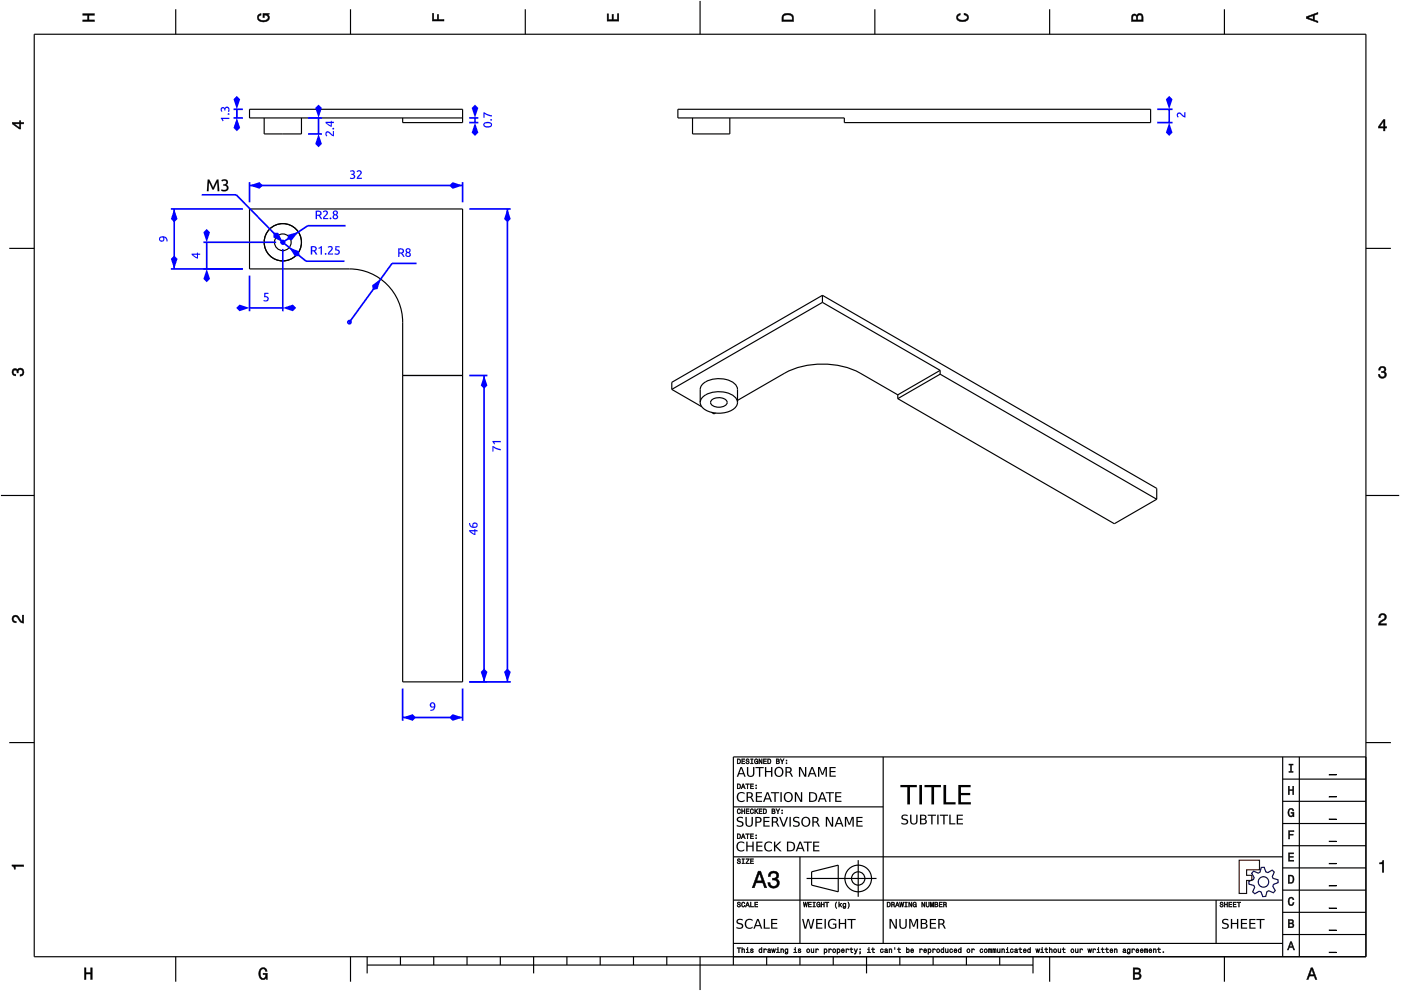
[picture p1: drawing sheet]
<svg xmlns="http://www.w3.org/2000/svg" width="420mm" height="297mm" viewBox="0 0 420 297" stroke-linecap="round" stroke-linejoin="round" font-family="sans-serif">
<g fill="none" stroke="#000" stroke-width=".35">
<path d="M10.3 10.3h399.3v276.5h-399.3zM52.7 2.8v7.5M105.1 2.8v7.5M157.5 2.8v7.5M210 .3v10M262.4 2.8v7.5M314.8 2.8v7.5M367.2 2.8v7.5M79.2 35.4v4.7h2h9.2v-4.7M120.8 35.4v1.3h17.9v-3.9h-63.9v2.6h63.9M203.3 32.8h141.8v3.9h-91.9v-1.3h-49.9zM207.7 35.4v4.7h11.2v-4.7"/>
<path d="M2.8 74.4h7.5M74.8 62.6h63.9v141.8h-17.9v-107.8a16 16 0 0 0-16-16h-30zM409.6 74.4h7.5M246.7 88.5l100.2 57.9v3.2M246.7 88.5v2.1M246.7 88.5l-45.2 26.1v2.1M246.7 90.6l35.2 20.4M246.7 90.6l-45.2 26.1M120.8 112.5h17.9M201.5 116.7l8.9 5.2M213.5 119.8a3.4 3.4 0 0 1 4.5 .5 1.57 1.57 0 0 1-1.8 1.7h-1.3a1.48 1.48 0 0 1-1.6-1.9zM269.2 118.3l-11.3-6.5a25 25 0 0 0-22.5 0l-14.2 8.2"/>
<path d="M269.2 118.3v1.2M269.2 119.5l65 37.5 12.7-7.4M281.9 111v1.2M281.9 111l-12.7 7.3M281.9 112.2l65 37.4M281.9 112.2l-12.7 7.3M213.4 123.6l.8 .5 .4-.3M221.2 120.6v-3.9a4.2 4.2 0 0 0-4.3-3.1 6.7 6.7 0 0 0-6.7 2.3l-.2 .8v3.9M221.2 120.6a4.2 4.2 0 0 0-4.3-3.1 6.7 6.7 0 0 0-6.7 2.3l-.2 .8M221.2 120.6a4.4 4.4 0 0 1-4.6 3.2 6.9 6.9 0 0 1-6.3-2l-.3-1.2M.3 148.5h10M409.6 148.5h10"/>
<path d="M2.8 222.6h7.5M264.9 226.9v55.9M384.7 233.5h24.9M384.7 226.9v59.9M389.7 226.9v59.9M409.6 222.6h7.5M409.6 226.9h-189.7v62.4M219.9 256.8h164.8M219.9 241.8h45M239.9 256.8v26M257.4 257.8v11M384.7 253.5h24.9"/>
<path d="M384.7 246.8h24.9M384.7 240.2h24.9M219.9 269.8h164.8M241.9 263.3h21M243.4 261.3l8-2v8l-8-2zM364.7 269.8v13M384.7 273.5h24.9M384.7 266.8h24.9M384.7 260.1h24.9M52.7 286.8v7.5M105.1 286.8v7.5M110.1 289.3h199.7"/>
<path d="M110.1 286.8v5M120.1 286.8v2.5M130.1 286.8v2.5M140.1 286.8v2.5M150 286.8v2.5M160 286.8v5M170 286.8v2.5M180 286.8v2.5M190 286.8v2.5M200 286.8v2.5M210 286.8v10M219.9 282.8h164.8"/>
<path d="M229.9 286.8v2.5M239.9 286.8v2.5M249.9 286.8v2.5M259.9 286.8v5M269.9 286.8v2.5M279.8 286.8v2.5M289.8 286.8v2.5M299.8 286.8v2.5M309.8 286.8v5M314.8 286.8v7.5M367.2 286.8v7.5M384.7 280.1h24.9"/>
<circle cx="84.8" cy="72.6" r="2.5"/>
<circle cx="84.8" cy="72.6" r="5.6"/>
<circle cx="257.4" cy="263.3" r="4"/>
<circle cx="257.4" cy="263.3" r="2"/>
</g>
<g fill="#000">
<path d="M24.8 4.1h3.5v.5h-1.6v1.4h1.6v.4h-3.5v-.4h1.5v-1.4h-1.5z" fill-rule="evenodd"/>
<path d="M77.5 4.4l.8-.3v.5h-.3a.68 .68 0 0 0-.5 .6 .68 .68 0 0 0 .4 .7 1.68 1.68 0 0 0 2.5-.6 .92 .92 0 0 0-1.1-.8v.8h-.5v-1.3h1.9v.3l-.4 .1 .4 .4a1.19 1.19 0 0 1-.9 1.7 1.9 1.9 0 0 1-2.7-1.3z" fill-rule="evenodd"/>
<path d="M129.7 4h.4v1.8h1v-1.4h.4v1.4h1.7v.5h-3.5z" fill-rule="evenodd"/>
<path d="M182.1 4.2h.4v1.7h1v-1.6h.5v1.6h1.2v-1.8h.4v2.2h-3.5z" fill-rule="evenodd"/>
<path d="M234.9 4.3a2.18 2.18 0 0 0-.4 2.1h3.5v-1.1a1.91 1.91 0 0 0-3.1-1zM235.2 4.7l.4-.2a1.44 1.44 0 0 1 2 .8v.7h-2.7l.1-1.1z" fill-rule="evenodd"/>
<path d="M287.1 4.4l.9-.4v.5l-.3 .1a.66 .66 0 0 0-.5 .6 .66 .66 0 0 0 .4 .6l.5 .2a1.58 1.58 0 0 0 2-.8 .9 .9 0 0 0-1-.7v-.5a1.24 1.24 0 0 1 1.4 1 1.24 1.24 0 0 1-1.1 1.4 1.92 1.92 0 0 1-2.6-1.2z" fill-rule="evenodd"/>
<path d="M339.6 4.4l-.3 2h3.5v-1.3a.98 .98 0 0 0-.7-1.1 .98 .98 0 0 0-1.2 .6 .83 .83 0 0 0-1.3-.2zM339.9 4.8l.4-.2 .4 .2 .1 1.2h-1.1zM341.3 4.7l.5-.2a.57 .57 0 0 1 .6 .7v.8h-1.2z" fill-rule="evenodd"/>
<path d="M391.7 5v.5l3.5 1.3v-.5l-1-.3v-1.4l1-.4v-.5zM392.2 5.3l1.6-.6v1.1z" fill-rule="evenodd"/>
<path d="M3.7 36.7v.4l2.1 1.6h.4v-1.6h.9v-.4h-.9v-.5h-.4v.5zM4.3 37.1h1.5v1.2z" fill-rule="evenodd"/>
<path d="M414.9 35.8l-1.5 2.1v.5h1.5v.8h.5v-.8h.5v-.4h-.5v-2.2zM414.9 36.4v1.6h-1.1z" fill-rule="evenodd"/>
<path d="M3.8 110.7a.85 .85 0 0 1 1.4 .2 1.11 1.11 0 0 1 1.6-.4 1.11 1.11 0 0 1 .3 1.6l-.6 .6-.5 .1v-.5a.72 .72 0 0 0 .9-.7 .72 .72 0 0 0-.8-.7 .72 .72 0 0 0-.6 .9h-.4a.62 .62 0 0 0-.4-.8 .62 .62 0 0 0-.8 .4 .62 .62 0 0 0 .5 .8h.3v.5a1.17 1.17 0 0 1-1.1-.7 1.17 1.17 0 0 1 .2-1.3z" fill-rule="evenodd"/>
<path d="M413.7 110.1a1.01 1.01 0 0 1 1.6-.2 1.01 1.01 0 0 1-.1 1.5 1.11 1.11 0 0 1 .4 1.6 1.11 1.11 0 0 1-1.6 .3l-.6-.6v-.5h.4a.72 .72 0 0 0 .7 .9 .72 .72 0 0 0 .7-.8 .72 .72 0 0 0-.9-.6v-.4a.62 .62 0 0 0 .8-.4 .62 .62 0 0 0-.4-.8 .62 .62 0 0 0-.8 .5v.4h-.5z" fill-rule="evenodd"/>
<path d="M3.9 184.7a1.22 1.22 0 0 1 2 .7l.8 .9v-1.9h.4v2.4a2.76 2.76 0 0 1-2.1-1.8 .69 .69 0 0 0-1 .5 .69 .69 0 0 0 .9 .7l-.1 .5a1.19 1.19 0 0 1-1.1-.7 1.19 1.19 0 0 1 .2-1.3z" fill-rule="evenodd"/>
<path d="M413.8 184.2a1.17 1.17 0 0 1 1.9 .3 1.17 1.17 0 0 1-1 1.7l-.8 .7h1.9v.5h-2.4a2.75 2.75 0 0 1 1.8-2.1 .69 .69 0 0 0-.5-1 .69 .69 0 0 0-.8 .8h-.4z" fill-rule="evenodd"/>
<path d="M221.1 227.5v1.5h.5a.77 .77 0 0 0 .6-.8 .77 .77 0 0 0-.6-.7zM221.3 227.6a.57 .57 0 0 1 .6 .6 .57 .57 0 0 1-.6 .6zM222.4 227.5v1.5h1v-.2h-.8v-.5h.7v-.2h-.7v-.5h.8v-.1zM223.8 227.5a.6 .6 0 0 0 .1 .7 .6 .6 0 0 0 .6 .2 .33 .33 0 0 1-.3 .4 .33 .33 0 0 1-.4-.3h-.2a.54 .54 0 0 0 .6 .5 .54 .54 0 0 0 .5-.6 .54 .54 0 0 0-.7-.4 .28 .28 0 0 1 .1-.4 .28 .28 0 0 1 .4 .3h.2l-.1-.2-.2-.3zM225.1 227.5v.1h.3v1.2h-.3v.2h.8v-.2h-.3v-1.2h.3v-.1zM226.4 227.6a.72 .72 0 0 0-.2 1 .72 .72 0 0 0 .9 .3l.2 .1v-.9h-.5v.2h.3l-.2 .5a.52 .52 0 0 1-.6-.6 .52 .52 0 0 1 .7-.4l.3 .1-.3-.5zM227.6 227.5v1.5h.2v-1.3l.5 1.3h.3v-1.5h-.2v1.2l-.6-1.2zM228.9 227.5v1.5h1v-.2h-.8v-.5h.7v-.2h-.7v-.5h.8v-.1zM230.2 227.5v1.5h.5a.77 .77 0 0 0 .6-.8 .77 .77 0 0 0-.6-.7zM230.4 227.6a.57 .57 0 0 1 .6 .6 .57 .57 0 0 1-.6 .6zM232.8 227.5v1.5h.5a.42 .42 0 0 0 .5-.4 .42 .42 0 0 0-.3-.5l.2-.2-.1-.3zM233 227.6h.3a.23 .23 0 0 1 .3 .3 .23 .23 0 0 1-.3 .2h-.3zM233 228.3h.3a.26 .26 0 0 1 .3 .2 .26 .26 0 0 1-.3 .3h-.3zM234 227.5l.5 .9v.6h.2v-.7l.5-.8h-.2l-.4 .7-.4-.7zM235.7 228.6v.4h.3v-.4zM235.7 227.8v.3h.3v-.3z" fill-rule="evenodd"/>
<path d="M221.1 234.9v1.5h.5a.77 .77 0 0 0 .6-.7 .77 .77 0 0 0-.6-.8zM221.3 235.1a.57 .57 0 0 1 .6 .6 .57 .57 0 0 1-.6 .6zM222.8 234.9l-.6 1.5h.2l.2-.4h.6l.1 .4h.2l-.5-1.5zM222.9 235.2l.2 .6h-.4zM223.6 234.9v.2h.5v1.3h.2v-1.3h.4v-.2zM225 234.9v1.5h1v-.1h-.8v-.5h.7v-.2h-.7v-.5h.8v-.2zM226.6 236.1v.3h.3v-.3zM226.6 235.3v.3h.3v-.3z" fill-rule="evenodd"/>
<path d="M386.3 235.7h.4v1h1v-1h.3v2.5h-.3v-1.2h-1v1.2h-.4z" fill-rule="evenodd"/>
<path d="M386.5 229h1.3v.3h-.5v1.9h.5v.3h-1.3v-.3h.5v-1.9h-.5z" fill-rule="evenodd"/>
<path d="M3.6 259.2h3.5v.5h-2.5v.8h-.3a.77 .77 0 0 0-.7-.9z" fill-rule="evenodd"/>
<path d="M221.2 257.5a.6 .6 0 0 0 .1 .7 .6 .6 0 0 0 .6 .2 .33 .33 0 0 1-.3 .4 .33 .33 0 0 1-.4-.4h-.2a.54 .54 0 0 0 .6 .6 .54 .54 0 0 0 .5-.7 .54 .54 0 0 0-.7-.3 .28 .28 0 0 1 .2-.5 .28 .28 0 0 1 .3 .3h.2l-.1-.2-.2-.2zM222.5 257.4v.2h.3v1.1h-.3v.2h.8v-.2h-.3v-1.1h.3v-.2zM223.7 257.4v.2h.8l-.9 1.3h1.1v-.2h-.8l.8-1.3zM225 257.4v1.5h1v-.2h-.8v-.5h.7v-.2h-.7v-.4h.8v-.2z" fill-rule="evenodd"/>
<path d="M221.1 249.9v1.5h.5a.77 .77 0 0 0 .6-.7 .77 .77 0 0 0-.6-.8zM221.3 250.1a.57 .57 0 0 1 .6 .6 .57 .57 0 0 1-.6 .5zM222.8 249.9l-.6 1.5h.2l.2-.4h.6l.1 .4h.2l-.5-1.5zM222.9 250.1l.2 .7h-.4zM223.6 249.9v.2h.5v1.3h.2v-1.3h.4v-.2zM225 249.9v1.5h1v-.2h-.8v-.5h.7v-.2h-.7v-.4h.8v-.2zM226.6 251.1v.3h.3v-.3zM226.6 250.3v.3h.3v-.3z" fill-rule="evenodd"/>
<path d="M221.2 242.6a.72 .72 0 0 0-.2 1 .72 .72 0 0 0 1 .2l.1-.4-.4 .4a.56 .56 0 0 1-.4-.6 .56 .56 0 0 1 .5-.6l.3 .3-.3-.5zM222.4 242.4v1.5h.2v-.7h.6v.7h.2v-1.5h-.2v.6h-.6v-.6zM223.7 242.4v1.5h1v-.2h-.8v-.5h.7v-.1h-.7v-.5h.8v-.2zM225.1 242.6a.72 .72 0 0 0-.2 1 .72 .72 0 0 0 1 .2l.1-.4-.4 .4a.56 .56 0 0 1-.4-.6 .56 .56 0 0 1 .5-.6l.3 .3-.3-.5zM226.3 242.4v1.5h.2l.2-.7 .5 .7h.2l-.6-.8 .6-.7h-.2l-.7 .7v-.7zM227.6 242.4v1.5h1v-.2h-.8v-.5h.7v-.1h-.7v-.5h.8v-.2zM228.9 242.4v1.5h.5a.77 .77 0 0 0 .6-.7 .77 .77 0 0 0-.6-.8zM229.1 242.6a.57 .57 0 0 1 .6 .6 .57 .57 0 0 1-.6 .5zM231.5 242.4v1.5h.5a.42 .42 0 0 0 .5-.3 .42 .42 0 0 0-.3-.5l.2-.2-.1-.4zM231.7 242.6h.3a.23 .23 0 0 1 .3 .2 .23 .23 0 0 1-.3 .3h-.3zM231.7 243.2h.3a.26 .26 0 0 1 .3 .3 .26 .26 0 0 1-.3 .2h-.3zM232.7 242.4l.5 .9v.6h.2v-.6l.5-.9h-.2l-.4 .7-.4-.7zM234.4 243.6v.3h.3v-.3zM234.4 242.8v.3h.3v-.3z" fill-rule="evenodd"/>
<path d="M386.4 255.6h1.6v.3h-1.3v.8h1.2v.3h-1.2v.8h1.3v.3h-1.6z" fill-rule="evenodd"/>
<path d="M386.4 249h1.7v.3h-1.3v.7h1v.3h-1v1.2h-.4z" fill-rule="evenodd"/>
<path d="M386.5 242.6a.85 .85 0 0 1 .9-.3 .85 .85 0 0 1 .6 .8h-.3l-.3-.5a1.04 1.04 0 0 0-.9 .9 1.04 1.04 0 0 0 .7 1.1l.4-.2 .1-.6h-.5v-.3h.9v1.3l-.3-.3-.4 .4a1.2 1.2 0 0 1-1.1-1.9z" fill-rule="evenodd"/>
<path d="M221.2 270.5a.6 .6 0 0 0 .1 .6 .6 .6 0 0 0 .6 .3 .33 .33 0 0 1-.3 .4 .33 .33 0 0 1-.4-.4h-.2a.54 .54 0 0 0 .6 .6 .54 .54 0 0 0 .5-.7 .54 .54 0 0 0-.7-.4 .28 .28 0 0 1 .2-.4 .28 .28 0 0 1 .3 .3h.2l-.1-.2-.2-.2zM222.5 270.5a.72 .72 0 0 0-.2 1 .72 .72 0 0 0 1 .3l.1-.5-.4 .4a.56 .56 0 0 1-.4-.6 .56 .56 0 0 1 .5-.5l.3 .2-.3-.4zM224.1 270.4l-.6 1.5h.2l.2-.5h.6l.1 .5h.2l-.5-1.5zM224.2 270.6l.2 .7h-.4zM225 270.4v1.5h1v-.2h-.8v-1.3zM226.3 270.4v1.5h1v-.2h-.8v-.5h.7v-.2h-.7v-.4h.8v-.2z" fill-rule="evenodd"/>
<path d="M227.4 261.1l-1.8 5h.6l.6-1.5h1.9l.6 1.5h.6l-1.8-5zM227.8 261.8l.7 2.2h-1.5zM230.8 261.5l-.4 1.2h.6a.88 .88 0 0 1 .5-1.1 .88 .88 0 0 1 1.1 .4 .88 .88 0 0 1-.3 1.2h-.7v.6a1.03 1.03 0 0 1 1.4 .6 1.03 1.03 0 0 1-.7 1.3 1.03 1.03 0 0 1-1.3-.7l-.1-.5h-.6a1.68 1.68 0 0 0 2.1 1.7 1.68 1.68 0 0 0 .9-2.6l-.4-.2a1.29 1.29 0 0 0 .6-1.6 1.29 1.29 0 0 0-1.5-.7z" fill-rule="evenodd"/>
<path d="M240.9 270.4l.2 1.5h.2l.2-1.3 .3 1.3h.2l.2-1.5h-.2l-.1 1.3-.3-1.3h-.1l-.3 1.3-.1-1.3zM242.4 270.4v1.5h.9v-.2h-.7v-.5h.7v-.2h-.7v-.4h.7v-.2zM243.8 270.4v.2h.3v1.1h-.3v.2h.7v-.2h-.3v-1.1h.3v-.2zM245 270.5a.72 .72 0 0 0-.2 1 .72 .72 0 0 0 1 .3l.2 .1v-.8h-.6v.2h.4l-.2 .4a.52 .52 0 0 1-.6-.6 .52 .52 0 0 1 .7-.4l.3 .1-.3-.4zM246.2 270.4v1.5h.2v-.7h.6v.7h.2v-1.5h-.2v.6h-.6v-.6zM247.5 270.4v.2h.4v1.3h.2v-1.3h.5v-.2zM250.8 270.3a1.35 1.35 0 0 0 .1 2 1.84 1.84 0 0 1 0-2zM251.5 270.3v1.6h.2l.2-.6 .4 .6h.2l-.5-.8 .5-.4-.8 .5v-.9zM252.9 270.8a.55 .55 0 0 0-.2 .8 .55 .55 0 0 0 .8 .1 .4 .4 0 0 1-.2 .4 .4 .4 0 0 1-.5-.1 .47 .47 0 0 0 .5 .3 .47 .47 0 0 0 .4-.5v-1.1l-.2 .2-.3-.2zM253 271l.1-.1a.39 .39 0 0 1 .4 .4 .39 .39 0 0 1-.5 .3zM254.3 270.3a1.85 1.85 0 0 1 0 2 1.22 1.22 0 0 0 0-2z" fill-rule="evenodd"/>
<path d="M266 270.4v1.5h.5a.77 .77 0 0 0 .6-.8 .77 .77 0 0 0-.6-.7zM266.2 270.6a.57 .57 0 0 1 .7 .5 .57 .57 0 0 1-.7 .6zM267.3 270.4v1.5h.2v-.7a.45 .45 0 0 1 .5 .2 .45 .45 0 0 1 .1 .5l.2-.1-.2-.7a.41 .41 0 0 0 .2-.4 .41 .41 0 0 0-.5-.3zM267.5 270.6h.3a.25 .25 0 0 1 .3 .2 .25 .25 0 0 1-.3 .3h-.3zM269 270.4l-.5 1.5h.2l.1-.5h.6l.2 .5h.2l-.6-1.5zM269.1 270.6l.2 .7h-.4zM269.7 270.4l.3 1.5h.2l.2-1.3 .2 1.3h.2l.3-1.5h-.2l-.2 1.3-.2-1.3h-.2l-.2 1.3-.2-1.3zM271.3 270.4v.2h.3v1.1h-.3v.2h.8v-.2h-.3v-1.1h.3v-.2zM272.5 270.4v1.5h.2v-1.3l.6 1.3h.2v-1.5h-.2v1.2l-.5-1.2zM273.9 270.5a.72 .72 0 0 0-.2 1 .72 .72 0 0 0 .9 .3l.2 .1v-.8h-.5v.2h.3l-.2 .4a.52 .52 0 0 1-.5-.6 .52 .52 0 0 1 .7-.4l.2 .1-.3-.4zM276.4 270.4v1.5h.2v-1.3l.6 1.3h.2v-1.5h-.2v1.2l-.6-1.2zM277.7 270.4v.9a.52 .52 0 0 0 .5 .6 .52 .52 0 0 0 .5-.6v-.9h-.2v.9a.33 .33 0 0 1-.3 .4 .33 .33 0 0 1-.3-.4v-.9zM279 270.4v1.5h.1v-1.4l.3 1.4h.2l.3-1.4v1.4h.1v-1.5h-.2l-.3 1.3-.3-1.3zM280.3 270.4v1.5h.6a.42 .42 0 0 0 .4-.3 .42 .42 0 0 0-.2-.5l.2-.2-.1-.4zM280.5 270.6h.3a.23 .23 0 0 1 .3 .2 .23 .23 0 0 1-.3 .2h-.3zM280.5 271.2h.3a.26 .26 0 0 1 .3 .2 .26 .26 0 0 1-.3 .3h-.3zM281.6 270.4v1.5h1v-.2h-.8v-.5h.7v-.2h-.7v-.4h.8v-.2zM282.9 270.4v1.5h.2v-.7a.45 .45 0 0 1 .5 .2 .45 .45 0 0 1 .1 .5l.2-.1-.2-.7a.41 .41 0 0 0 .2-.4 .41 .41 0 0 0-.5-.3zM283.1 270.6h.3a.25 .25 0 0 1 .3 .2 .25 .25 0 0 1-.3 .3h-.3z" fill-rule="evenodd"/>
<path d="M366 270.5a.6 .6 0 0 0 0 .6 .6 .6 0 0 0 .7 .3 .33 .33 0 0 1-.3 .4 .33 .33 0 0 1-.4-.4h-.2a.54 .54 0 0 0 .6 .6 .54 .54 0 0 0 .5-.7 .54 .54 0 0 0-.8-.4 .28 .28 0 0 1 .2-.4 .28 .28 0 0 1 .4 .3h.2l-.1-.2-.2-.2zM367.2 270.4v1.5h.2v-.7h.6v.7h.2v-1.5h-.2v.6h-.6v-.6zM368.5 270.4v1.5h.9v-.2h-.7v-.5h.7v-.2h-.7v-.4h.7v-.2zM369.8 270.4v1.5h.9v-.2h-.7v-.5h.7v-.2h-.7v-.4h.7v-.2zM371 270.4v.2h.5v1.3h.2v-1.3h.4v-.2z" fill-rule="evenodd"/>
<path d="M386.3 262.3v2.5h.9a1.28 1.28 0 0 0 1-1.3 1.28 1.28 0 0 0-1-1.2zM386.7 262.6a.96 .96 0 0 1 1.1 .9 .96 .96 0 0 1-1.1 1z" fill-rule="evenodd"/>
<path d="M386.3 275.6v2.5h1a.7 .7 0 0 0 .8-.5 .7 .7 0 0 0-.5-.9l.4-.5a.62 .62 0 0 0-.8-.6zM386.7 275.9h.5a.38 .38 0 0 1 .4 .4 .38 .38 0 0 1-.4 .3h-.5zM386.7 276.9h.5a.43 .43 0 0 1 .5 .4 .43 .43 0 0 1-.5 .5h-.5z" fill-rule="evenodd"/>
<path d="M386.5 269.2a.85 .85 0 0 1 1-.3 .85 .85 0 0 1 .6 .8h-.4l-.3-.5a1.05 1.05 0 0 0-.8 .9 1.05 1.05 0 0 0 .6 1.1l.4-.2 .2-.5h.3a.89 .89 0 0 1-.8 1 .89 .89 0 0 1-1-.7z" fill-rule="evenodd"/>
<path d="M413.7 258.6a.77 .77 0 0 0 1-.7h.3v3.5h-.5v-2.4h-.8z" fill-rule="evenodd"/>
<path d="M25.3 290.1h.5v1.4h1.4v-1.4h.5v3.5h-.5v-1.7h-1.4v1.7h-.5z" fill-rule="evenodd"/>
<path d="M78 290.5a1.19 1.19 0 0 1 1.3-.5 1.19 1.19 0 0 1 .8 1.1h-.5l-.1-.3a.68 .68 0 0 0-.6-.4 .68 .68 0 0 0-.6 .4 1.68 1.68 0 0 0 .6 2.5 .92 .92 0 0 0 .8-1.2h-.8v-.4h1.3v1.9h-.3l-.1-.5-.4 .4a1.19 1.19 0 0 1-1.7-.9v-1.5z" fill-rule="evenodd"/>
<path d="M221 284.1v.1h.5v1.4h.2v-1.4h.4v-.1zM222.4 284v1.6h.2v-.9l.3-.2 .2 .2v.9h.2v-.8a.38 .38 0 0 0-.2-.4 .38 .38 0 0 0-.5 .2v-.6zM223.8 284.4l.3 .2v.8l-.4 .2h1l-.4-.2v-1zM224.1 284l.2 .2zM225.2 284.5l-.1 .4 .6 .2a.26 .26 0 0 1-.2 .4 .26 .26 0 0 1-.3-.3h-.2a.42 .42 0 0 0 .6 .4 .42 .42 0 0 0 .1-.7l-.5-.2 .3-.2 .4 .2-.1-.2zM227.7 284.5a.54 .54 0 0 0-.2 .8 .54 .54 0 0 0 .8 .1l.2 .2v-1.6h-.2v.6l-.3-.2zM227.8 284.6h.1a.39 .39 0 0 1 .4 .4 .39 .39 0 0 1-.5 .3zM229 284.4v1.2h.2l.1-1 .6 .2a.38 .38 0 0 0-.3-.4 .38 .38 0 0 0-.4 .2zM230.4 284.5l-.2 .2 .6-.2 .1 .3a.42 .42 0 0 0-.7 .2 .42 .42 0 0 0 .3 .6l.7-.2-.2-1zM230.4 285.2a.25 .25 0 0 1 .5 0 .25 .25 0 0 1-.5 0zM231.3 284.4l.3 1.2h.2l.2-1 .1 1h.2l.3-1.2h-.2l-.2 1-.1-1h-.2l-.2 1-.2-1zM232.9 284.4l.3 .2v.8l-.4 .2h1l-.4-.2v-1zM233.2 284l.2 .2zM234.1 284.4v1.2h.2v-.9l.3-.2 .2 .2v.9h.2v-.8a.38 .38 0 0 0-.2-.4 .38 .38 0 0 0-.5 .2zM235.5 284.5a.55 .55 0 0 0-.2 .8 .55 .55 0 0 0 .8 .1 .4 .4 0 0 1-.2 .4 .4 .4 0 0 1-.5-.1 .47 .47 0 0 0 .5 .3 .47 .47 0 0 0 .4-.5v-1.1l-.2 .2-.3-.2zM235.6 284.6h.1a.39 .39 0 0 1 .4 .4 .39 .39 0 0 1-.5 .3zM238.1 284.4l.3 .2v.8l-.4 .2h1l-.4-.2v-1zM238.4 284l.2 .2zM239.4 284.5v.4l.6 .2a.26 .26 0 0 1-.2 .4 .26 .26 0 0 1-.3-.3h-.2a.42 .42 0 0 0 .6 .4 .42 .42 0 0 0 .1-.7l-.5-.2 .3-.2 .4 .2-.1-.2zM241.9 285a.57 .57 0 0 0 1.1 0 .57 .57 0 0 0-1.1 0zM242.1 284.6h.1a.39 .39 0 0 1 .5 .4 .39 .39 0 0 1-.6 .3zM243.2 284.4v.8a.38 .38 0 0 0 .3 .4 .38 .38 0 0 0 .4-.2l.2 .2v-1.2h-.2v.8l-.3 .2-.2-.1v-.9zM244.6 284.4v1.2h.2l.1-1 .6 .2a.38 .38 0 0 0-.3-.4 .38 .38 0 0 0-.4 .2zM247.1 284.4v1.6h.2l.1-.5a.53 .53 0 0 0 .7-.5 .53 .53 0 0 0-.8-.4zM247.4 284.6h.1a.39 .39 0 0 1 .4 .4 .39 .39 0 0 1-.5 .3zM248.5 284.4v1.2h.2l.1-1 .6 .2a.38 .38 0 0 0-.3-.4 .38 .38 0 0 0-.4 .2zM249.7 285a.57 .57 0 0 0 1.1 0 .57 .57 0 0 0-1.1 0zM249.9 284.6h.1a.39 .39 0 0 1 .5 .4 .39 .39 0 0 1-.6 .3zM251 284.4v1.6h.2l.1-.5a.53 .53 0 0 0 .7-.5 .53 .53 0 0 0-.8-.4zM251.3 284.6h.1a.39 .39 0 0 1 .4 .4 .39 .39 0 0 1-.5 .3zM252.4 284.5a.57 .57 0 0 0-.1 .9 .57 .57 0 0 0 .9 0v-.2l-.5 .2-.2-.4h.7l-.1-.5-.3-.1zM252.6 284.6l.3-.1 .1 .4h-.5zM253.7 284.4v1.2h.2l.1-1 .6 .2a.38 .38 0 0 0-.3-.4 .38 .38 0 0 0-.4 .2zM255.2 284.1v.3l-.4 .2h.4v.9l.6 .1-.4-.5v-.5h.4v-.2h-.4v-.3zM256.1 284.4l.5 1.2-.4 .4h.3l.7-1.6h-.2l-.3 1-.4-1zM257.8 284.4v.3h.3v-.3zM257.8 285.2l.2 .4-.2 .4 .3-.4v-.4zM260.2 284.4l.3 .2v.8l-.4 .2h1l-.4-.2v-1zM260.5 284l.2 .2zM261.7 284.1v.3l-.4 .2h.4v.9l.6 .1-.4-.5v-.5h.4v-.2h-.4v-.3zM264.1 284.5a.57 .57 0 0 0-.1 .9 .57 .57 0 0 0 .9-.1l-.1-.2a.32 .32 0 0 1-.5 .1 .32 .32 0 0 1 0-.5 .32 .32 0 0 1 .4 .1h.2l-.2-.4zM265.4 284.5l-.1 .2 .5-.2 .1 .3a.42 .42 0 0 0-.6 .2 .42 .42 0 0 0 .3 .6l.7-.2-.2-1zM265.5 285.2a.25 .25 0 0 1 .5 0 .25 .25 0 0 1-.5 0zM266.6 284.4v1.2h.2v-.9l.3-.2 .2 .2v.9h.2v-.8a.38 .38 0 0 0-.3-.4 .38 .38 0 0 0-.4 .2zM268.3 284l.1 .6zM269.5 284.1v.3l-.4 .2h.4v.9l.6 .1-.5-.5v-.5h.5v-.2h-.5v-.3zM271.8 284v1.6l.2-.2a.49 .49 0 0 0 .8-.4 .49 .49 0 0 0-.8-.4v-.6zM272.1 284.6h.1a.39 .39 0 0 1 .4 .4 .39 .39 0 0 1-.5 .3zM273.2 284.5a.57 .57 0 0 0-.1 .9 .57 .57 0 0 0 .8 0l.1-.2-.6 .2-.1-.4h.7l-.1-.5-.4-.1zM273.3 284.6l.4-.1 .1 .4h-.5zM275.8 284.4v1.2h.2v-1l.7 .2a.38 .38 0 0 0-.3-.4 .38 .38 0 0 0-.5 .2zM277.1 284.5a.57 .57 0 0 0-.1 .9 .57 .57 0 0 0 .8 0l.1-.2-.6 .2-.1-.4h.7l-.1-.5-.4-.1zM277.2 284.6l.4-.1 .1 .4h-.5zM278.3 284.4v1.6h.2v-.5a.53 .53 0 0 0 .8-.5 .53 .53 0 0 0-.8-.4zM278.6 284.6a.39 .39 0 0 1 .5 .4 .39 .39 0 0 1-.5 .3zM279.7 284.4v1.2h.2v-1l.7 .2a.38 .38 0 0 0-.3-.4 .38 .38 0 0 0-.5 .2zM280.8 285a.6 .6 0 0 0 1.2 0 .6 .6 0 0 0-1.2 0zM281.1 284.6h.1a.39 .39 0 0 1 .4 .4 .39 .39 0 0 1-.5 .3zM282.2 284.5a.54 .54 0 0 0-.1 .8 .54 .54 0 0 0 .8 .1l.2 .2v-1.6h-.2v.6l-.3-.2zM282.4 284.6h.1a.39 .39 0 0 1 .4 .4 .39 .39 0 0 1-.5 .3zM283.5 284.4v.8a.38 .38 0 0 0 .3 .4 .38 .38 0 0 0 .4-.2l.2 .2v-1.2h-.2v.8l-.3 .2-.2-.1v-.9zM284.9 284.5a.57 .57 0 0 0-.1 .9 .57 .57 0 0 0 .9-.1l-.2-.2a.32 .32 0 0 1-.4 .1 .32 .32 0 0 1 0-.5 .32 .32 0 0 1 .4 .1h.2l-.3-.4zM286.2 284.5a.57 .57 0 0 0-.1 .9 .57 .57 0 0 0 .8 0l.1-.2-.6 .2-.1-.4h.7l-.1-.5-.4-.1zM286.3 284.6l.4-.1 .1 .4h-.5zM287.4 284.5a.54 .54 0 0 0-.1 .8 .54 .54 0 0 0 .8 .1l.2 .2v-1.6h-.2v.6l-.3-.2zM287.6 284.6h.1a.39 .39 0 0 1 .4 .4 .39 .39 0 0 1-.5 .3zM289.9 285a.6 .6 0 0 0 1.2 0 .6 .6 0 0 0-1.2 0zM290.2 284.6h.1a.39 .39 0 0 1 .4 .4 .39 .39 0 0 1-.5 .3zM291.4 284.4v1.2h.1l.1-1 .7 .2a.38 .38 0 0 0-.3-.4 .38 .38 0 0 0-.5 .2zM294 284.5a.57 .57 0 0 0-.1 .9 .57 .57 0 0 0 .9-.1l-.2-.2a.32 .32 0 0 1-.4 .1 .32 .32 0 0 1-.1-.5 .32 .32 0 0 1 .5 .1h.2l-.3-.4zM295.1 285a.6 .6 0 0 0 1.2 0 .6 .6 0 0 0-1.2 0zM295.4 284.6h.1a.39 .39 0 0 1 .4 .4 .39 .39 0 0 1-.5 .3zM296.4 284.4v1.2h.2l.1-1.1 .2 1.1h.1l.2-1.1 .1 1.1h.2l-.2-1.2zM297.7 284.4v1.2h.2l.1-1.1 .2 1.1h.1l.2-1.1 .1 1.1h.2l-.2-1.2zM299.1 284.4v.8a.38 .38 0 0 0 .2 .4 .38 .38 0 0 0 .5-.2l.2 .2v-1.2h-.2v.8l-.3 .2-.2-.1v-.9zM300.4 284.4v1.2h.2v-.9l.3-.2 .2 .2v.9h.2v-.8a.38 .38 0 0 0-.3-.4 .38 .38 0 0 0-.4 .2zM301.8 284.4l.3 .2v.8l-.4 .2h1l-.4-.2v-1zM302.1 284l.2 .2zM303.1 284.5a.57 .57 0 0 0-.1 .9 .57 .57 0 0 0 .9-.1l-.2-.2a.32 .32 0 0 1-.4 .1 .32 .32 0 0 1-.1-.5 .32 .32 0 0 1 .5 .1h.2l-.3-.4zM304.4 284.5l-.1 .2 .5-.2 .1 .3a.42 .42 0 0 0-.6 .2 .42 .42 0 0 0 .3 .6l.7-.2-.3-1zM304.4 285.2a.25 .25 0 0 1 .5 0 .25 .25 0 0 1-.5 0zM305.8 284.1v.3l-.3 .2h.3l.1 .9 .6 .1-.5-.5v-.5h.5v-.2h-.5v-.3zM307 284.5a.57 .57 0 0 0-.1 .9 .57 .57 0 0 0 .8 0l.1-.2-.6 .2-.2-.4h.8l-.1-.5-.4-.1zM307.1 284.6l.3-.1 .2 .4h-.6zM308.2 284.5a.54 .54 0 0 0-.1 .8 .54 .54 0 0 0 .8 .1l.2 .2v-1.6h-.2v.6l-.3-.2zM308.4 284.6h.1a.39 .39 0 0 1 .4 .4 .39 .39 0 0 1-.5 .3zM310.6 284.4l.3 1.2h.1l.2-1 .2 1h.2l.3-1.2h-.2l-.2 1-.2-1h-.2l-.1 1-.2-1zM312.2 284.4l.3 .2v.8l-.4 .2h.9l-.3-.2v-1zM312.5 284l.2 .2zM313.6 284.1v.3l-.3 .2h.3l.1 .9 .6 .1-.5-.5v-.5h.5v-.2h-.5v-.3zM314.7 284v1.6h.2v-.9l.3-.2 .2 .2v.9h.2v-.8a.38 .38 0 0 0-.3-.4 .38 .38 0 0 0-.4 .2v-.6zM315.9 285a.6 .6 0 0 0 1.2 0 .6 .6 0 0 0-1.2 0zM316.2 284.6h.1a.39 .39 0 0 1 .4 .4 .39 .39 0 0 1-.5 .3zM317.3 284.4v.8a.38 .38 0 0 0 .2 .4 .38 .38 0 0 0 .5-.2l.2 .2v-1.2h-.2v.8l-.3 .2-.2-.1v-.9zM318.8 284.1v.3l-.3 .2h.3l.1 .9 .5 .1-.4-.5v-.5h.4v-.2h-.4v-.3zM321.1 285a.6 .6 0 0 0 1.2 0 .6 .6 0 0 0-1.2 0zM321.4 284.6h.1a.39 .39 0 0 1 .4 .4 .39 .39 0 0 1-.5 .3zM322.5 284.4v.8a.38 .38 0 0 0 .2 .4 .38 .38 0 0 0 .5-.2l.2 .2v-1.2h-.2l-.1 .8-.2 .2-.2-.1v-.9zM323.8 284.4v1.2h.2l.1-1 .6 .2a.38 .38 0 0 0-.3-.4 .38 .38 0 0 0-.4 .2zM326.2 284.4l.3 1.2h.1l.2-1 .2 1h.2l.3-1.2h-.2l-.2 1-.2-1h-.2l-.2 1-.1-1zM327.7 284.4v1.2h.2l.1-1 .6 .2a.38 .38 0 0 0-.3-.4 .38 .38 0 0 0-.4 .2zM329.1 284.4l.3 .2v.8l-.4 .2h.9l-.4-.2v-1zM329.3 284l.2 .2zM330.5 284.1v.3l-.3 .2h.3l.1 .9 .5 .1-.4-.5v-.5h.4v-.2h-.4v-.3zM331.8 284.1v.3l-.3 .2h.3l.1 .9 .5 .1-.4-.5v-.5h.4v-.2h-.4v-.3zM333 284.5a.57 .57 0 0 0-.1 .9 .57 .57 0 0 0 .8 0l.1-.2-.6 .2-.2-.4h.8l-.1-.5-.4-.1zM333.1 284.6l.3-.1 .2 .4h-.6zM334.2 284.4v1.2h.1l.1-.9 .3-.2 .2 .2v.9h.2v-.8a.38 .38 0 0 0-.3-.4 .38 .38 0 0 0-.5 .2zM336.9 284.5l-.1 .2 .5-.2 .1 .3a.42 .42 0 0 0-.6 .2 .42 .42 0 0 0 .3 .6l.6-.2-.2-1zM336.9 285.2a.25 .25 0 0 1 .5 0 .25 .25 0 0 1-.5 0zM338.1 284.5a.55 .55 0 0 0-.1 .8 .55 .55 0 0 0 .8 .1 .4 .4 0 0 1-.3 .4 .4 .4 0 0 1-.5-.1 .47 .47 0 0 0 .6 .3 .47 .47 0 0 0 .4-.5v-1.1l-.2 .2-.4-.2zM338.3 284.6a.39 .39 0 0 1 .5 .4 .39 .39 0 0 1-.5 .3zM339.4 284.4v1.2h.2l.1-1 .6 .2a.38 .38 0 0 0-.3-.4 .38 .38 0 0 0-.4 .2zM340.8 284.5a.57 .57 0 0 0-.1 .9 .57 .57 0 0 0 .8 0l.1-.2-.6 .2-.2-.4h.8l-.1-.5-.4-.1zM340.9 284.6l.3-.1 .2 .4h-.6zM342.1 284.5a.57 .57 0 0 0-.1 .9 .57 .57 0 0 0 .8 0l.1-.2-.6 .2-.2-.4h.8l-.1-.5-.4-.1zM342.2 284.6l.3-.1 .2 .4h-.6zM343.2 284.4v1.2h.2l.1-1.1 .1 1.1h.2l.1-1.1 .2 1.1h.1l-.1-1.2zM344.7 284.5a.57 .57 0 0 0-.1 .9 .57 .57 0 0 0 .8 0l.1-.2-.6 .2-.2-.4h.8l-.2-.5-.3-.1zM344.8 284.6l.3-.1 .2 .4h-.6zM345.9 284.4v1.2h.1l.1-.9 .2-.2 .3 .2v.9h.2v-.8a.38 .38 0 0 0-.3-.4 .38 .38 0 0 0-.5 .2zM347.4 284.1v.3l-.3 .2h.3l.1 .9 .5 .1-.4-.5v-.5h.4v-.2h-.4v-.3zM348.7 285.2v.4h.3v-.4z" fill-rule="evenodd"/>
<path d="M339.8 290.1v3.5h1.3a.98 .98 0 0 0 1.1-.7 .98 .98 0 0 0-.6-1.2 .86 .86 0 0 0 .5-1 .86 .86 0 0 0-1-.6zM340.3 290.5h.7a.53 .53 0 0 1 .6 .6 .53 .53 0 0 1-.6 .4h-.7zM340.3 292h.7a.61 .61 0 0 1 .8 .5 .61 .61 0 0 1-.7 .7h-.8z" fill-rule="evenodd"/>
<path d="M387 282.2l-.9 2.5h.3l.3-.7h1l.2 .7h.4l-.9-2.5zM387.2 282.6l.4 1.1h-.8z" fill-rule="evenodd"/>
<path d="M393.2 290.1l-1.3 3.5h.4l.4-1h1.4l.4 1h.4l-1.2-3.5zM393.4 290.6l.6 1.5h-1.1z" fill-rule="evenodd"/>
</g>
<g fill="#000">
<path d="M24.8 4.1v.5l1.5-.1v1.5h-1.5v.4h3.5v-.4h-1.7v-1.5l1.7 .1v-.5zM24.8 4h3.6v.6h-1.7v1.4l1.7-.1v.6h-3.6v-.6h1.5v-1.3h-1.5z"/>
<path d="M77.5 4.4l-.4 .8 .2 .6 .9 .7h1.6l.9-.7v-1l-.6-.5h.6v-.3h-1.9v1.3h.5l-.1-.9 .6 .1 .6 .4v.8l-.8 .4-1.7-.2-.3-.2-.1-.7 .8-.4v-.5zM77.4 4.4l1-.4v.6l-.8 .4v.6l.8 .5h1.2l.7-.5v-.6l-1-.5v.9h-.5v-1.5h2v.4l-.5 .1 .6 .6-.1 .9-1 .7h-1.6l-1-.8-.1-.6z"/>
<path d="M129.7 4v2.3h3.5v-.5l-1.7 .1v-1.5h-.4l.1 1.5h-1.2l.1-1.9zM129.6 4h.5v1.8h1v-1.5h.5l-.1 1.5h1.7v.6h-3.6z"/>
<path d="M182.1 4.2v2.1h3.5v-2.2h-.4v1.8h-1.3v-1.6h-.4l.1 1.6h-1.2l.1-1.7zM182 4.1h.6l-.1 1.8h1v-1.7h.5v1.7h1.2l-.1-1.8h.5v2.3h-3.6z"/>
<path d="M234.9 4.3l-.4 .7v1.4h3.5l-.1-1.7-.4-.4-1.3-.3zM234.9 4.3l1.3-.4 1.4 .4 .3 .4 .2 1.8h-3.7l.1-1.5zM235.2 4.6l1-.2 1.1 .2 .3 .3v1.1h-2.8l.1-1.1zM235.2 4.7l-.2 .2-.1 1.1h2.7l-.1-1.1-.3-.2-1-.2z"/>
<path d="M287.1 4.4l-.3 .8 .1 .6 1 .6h1.5l1-.6v-1l-.7-.7-.6-.1v.5l.8 .2 .2 .5-.1 .4-.7 .4-1.7-.1-.3-.3-.1-.6 .8-.5v-.5zM287.1 4.4l.9-.5v.7l-.7 .4v.6l.8 .4h1.2l.4-.2 .4-.6-.3-.5-.8-.2v-.6l.7 .2 .8 .6-.1 1.1-.9 .7h-1.6l-1-.7-.1-.6z"/>
<path d="M339.6 4.4l-.3 2h3.5v-1.7l-.6-.6-1 .1-.2 .6-.6-.6zM339.5 4.4l1-.3 .4 .5 .6-.6h.7l.6 .6 .1 1.9h-3.6zM339.8 4.7l.5-.1 .4 .2 .1 1.2h-1.1zM339.9 4.8l-.2 1.2h1.1l-.1-1.2-.4-.2zM341.3 4.6l.5-.2 .5 .2 .2 1.4h-1.4zM341.3 4.7l-.1 1.3h1.2l-.1-1.3-.5-.2z"/>
<path d="M391.7 5v.5l3.5 1.3v-.5l-1.1-.3v-1.5l1.1-.3v-.5zM391.7 5l3.6-1.4v.7l-1.1 .3v1.4l1.1 .3v.6l-3.6-1.3zM392 5.3l1.9-.7v1.3zM392.3 5.2l1.5 .6v-1.1z"/>
<path d="M3.7 36.7v.4l2.1 1.6h.4v-1.6h.9v-.4l-.9 .1v-.6h-.4l.1 .6zM3.6 36.6l2.2 .1v-.6h.5l-.1 .6 1-.1v.6l-1-.1 .1 1.6h-.5l-2.2-1.5zM4.1 37.1h1.8v1.3zM4.3 37.1l1.5 1.2v-1.2z"/>
<path d="M414.9 35.8l-1.5 2.1v.5l1.6-.1-.1 .9h.5l-.1-.9 .6 .1v-.4h-.6l.1-2.2zM414.9 35.8h.5v2.2l.5-.1v.5h-.5v.9h-.6l.1-.9h-1.6v-.5zM415 36.2v1.8h-1.3zM414.8 36.4l-1 1.6h1.1z"/>
<path d="M3.8 110.7l-.1 1.3 .5 .6 .5 .1v-.5l-.6-.1-.2-.6 .2-.5 .4-.1 .5 .2 .1 .7h.4v-.6l.3-.4 .8 .2 .2 .9-.4 .4h-.4v.5l.5-.1 .6-.6v-1.1l-.6-.6-.7-.1-.6 .7-.2-.4-.5-.2zM3.8 110.7l.7-.3 .5 .1 .2 .4 .6-.6h.8l.6 .7v1.1l-.7 .6-.6 .1v-.6h.4l.4-.3-.1-.9-.8-.2-.3 .4 .1 .7h-.6v-.8l-.5-.2-.4 .2-.1 .4 .2 .6 .6 .1v.5h-.6l-.6-.7z"/>
<path d="M413.7 110.1l-.3 .9h.5v-.4l.3-.4 .9 .1 .1 .7-.4 .3h-.5v.4l.9 .1 .2 .5-.5 .7-.9-.2-.2-.6h-.4v.5l.6 .6h1.1l.4-.2 .3-.8-.1-.5-.6-.4 .5-.2v-.9l-.6-.4-.5-.1zM413.7 110l.9-.3 .8 .3 .3 .3-.1 .9-.4 .2 .5 .3 .2 .6-.4 .9-.4 .2h-1.1l-.6-.6-.1-.6h.6l.1 .6 .6 .2 .5-.2 .2-.5-.2-.5h-.8v-.6l.5 .1 .3-.3-.1-.6-.7-.1-.4 .3v.4h-.5z"/>
<path d="M3.9 184.7l-.3 .8 .3 .9 1 .3v-.5l-.7-.1-.3-.5 .2-.6 .5-.2 .7 .3 .9 1.4 .9 .3v-2.4h-.4v2l-.5-.4-.9-1.4-.7-.2zM3.8 184.7l.8-.4 .7 .2 .9 1.5 .5 .3-.1-2h.6v2.5l-1.1-.2-.9-1.5-.6-.2-.4 .1-.2 .6 .2 .5 .7 .1v.6l-1-.4-.4-.9z"/>
<path d="M413.8 184.2l-.3 .9h.4l.2-.6 .5-.3 .6 .2 .2 .5-.3 .6-1.4 1-.3 .9h2.4v-.5l-2 .1 .3-.5 1.3-.7 .4-.9-.1-.4-.6-.6h-.9zM413.8 184.1l.8-.3 .9 .3 .3 .4-.1 1.1-1.5 .9-.3 .4h2v.5h-2.6l.3-1 1.4-.9 .3-.6-.2-.4-.5-.2-.5 .2-.1 .7h-.6z"/>
<path d="M221.1 227.5v1.5l.7-.1 .3-.4v-.8l-.4-.2zM221 227.4h.7l.4 .3 .1 .8-.4 .5h-.8zM221.2 227.6l.7 .1 .1 .8-.2 .3h-.6zM221.3 227.6v1.2l.4-.1 .1-.9zM222.4 227.5v1.5h1v-.2h-.8v-.6h.7h-.7v-.6h.8v-.1zM222.4 227.4h1v.3l-.8-.1v.5l.8-.1v.3h-.8v.5l.8-.1v.3h-1zM223.8 227.5v.6l.8 .4-.3 .4-.4-.1-.1-.3h-.2l.1 .2 .3 .3h.4l.3-.7-.9-.5 .2-.3 .4 .1 .1 .3h.2l-.1-.2-.2-.3zM223.8 227.5l.6-.1 .3 .3v.3h-.3l-.2-.4-.3 .2 .8 .5v.4l-.3 .3h-.5l-.3-.3v-.3h.3v.3l.3 .1 .3-.3-.8-.5zM225.1 227.5v.1h.3v1.2h-.3v.2h.8v-.2h-.4v-1.2h.4v-.1zM225 227.4h.9v.3h-.3v1.1l.3-.1v.3h-.9v-.3h.4v-1.1l-.4 .1zM226.4 227.6l-.2 .6 .2 .6 .5 .2 .3-.4 .1 .4v-.9h-.5v.2h.4l-.3 .5h-.3l-.2-.3 .1-.8 .4-.2 .4 .4-.2-.4-.3-.1zM226.3 227.6l.5-.3 .4 .2 .2 .5-.8-.4-.2 .9 .5 .3 .2-.5-.4 .1v-.3h.7v.9h-.2v-.2l-.4 .3-.5-.3-.2-.6zM227.6 227.5v1.5h.2v-1.3l.5 1.3h.3v-1.5h-.2l-.1 1.2-.5-1.2zM227.5 227.4h.4l.5 1.3-.1-1.3h.3v1.6h-.3l-.5-1.3v1.3h-.3zM228.9 227.5v1.5h1v-.2h-.8v-.6h.7h-.7v-.6h.8v-.1zM228.9 227.4h1v.3l-.8-.1v.5l.8-.1v.3h-.8v.5l.8-.1v.3h-1zM230.2 227.5v1.5l.7-.1 .3-.4v-.8l-.4-.2zM230.1 227.4h.7l.4 .3 .1 .8-.4 .5h-.8zM230.3 227.6l.7 .1 .1 .8-.2 .3h-.6zM230.4 227.6v1.2l.4-.1 .1-.9zM232.8 227.5v1.5l.7-.1 .3-.5-.4-.2 .3-.2v-.3zM232.7 227.4h.8l.3 .2-.3 .5 .4 .3-.2 .5-1 .1zM232.9 227.6h.6l.1 .4-.7 .1zM233 227.6v.5l.5-.1v-.3zM232.9 228.2l.7 .1v.5h-.7zM233 228.3v.5l.5-.1v-.4zM234 227.5l.6 .8-.1 .7h.2l-.1-.7 .6-.8h-.2l-.4 .8-.4-.8zM233.9 227.4h.4l.3 .8 .3-.8h.4l-.6 .9 .1 .7h-.4l.1-.6zM235.7 228.6v.4h.3v-.4zM235.7 228.6h.4v.4h-.4zM235.7 227.8v.3h.3v-.3zM235.7 227.7h.4v.5h-.4z"/>
<path d="M221.1 234.9v1.5h.7l.3-.4v-.8l-.4-.2zM221 234.9h.7l.4 .3 .1 .8-.4 .5h-.8zM221.2 235.1l.7 .1 .1 .8-.2 .3h-.6zM221.3 235.1v1.2l.4-.1 .1-.9zM222.8 234.9l-.6 1.5h.2l.1-.5h.7l.1 .5h.2l-.5-1.5zM222.7 234.9h.3l.6 1.6h-.3l-.1-.5h-.6l-.1 .5h-.4zM222.9 235l.3 .9h-.6zM222.8 235.2l-.1 .6h.4zM223.6 234.9v.2h.5v1.3h.2l-.1-1.3h.5v-.2zM223.6 234.9h1.2v.3l-.5-.1v1.4h-.3l.1-1.4-.5 .1zM225 234.9v1.5h1v-.1h-.8v-.6h.7l-.7-.1v-.5h.8v-.2zM225 234.9h1v.3l-.8-.1v.5l.8-.1v.3h-.8v.5l.8-.1v.3h-1zM226.6 236.1v.3h.3v-.3zM226.6 236.1h.4v.4h-.4zM226.6 235.3v.3h.3v-.3zM226.6 235.2h.4v.5h-.4z"/>
<path d="M386.3 235.7v2.5h.4l-.1-1.3h1.1v1.3h.3v-2.5h-.3v1.1h-1.1l.1-1.1zM386.3 235.6h.4v1.1h1l-.1-1.1h.5v2.6h-.5v-1.2h-.9v1.2h-.4z"/>
<path d="M386.5 229v.3h.6v2l-.6-.1v.3h1.3v-.3l-.5 .1v-2h.5v-.3zM386.5 228.9h1.4v.5h-.6v1.8l.6-.1v.5h-1.4v-.5h.5v-1.8l-.5 .1z"/>
<path d="M398.6 238.8v.2h2.1v-.2zM398.5 238.7h2.3v.4h-2.3z"/>
<path d="M398.6 232.1v.3h2.1v-.3zM398.5 232h2.3v.4h-2.3z"/>
<path d="M3.6 259.2v.4l.6 .2 .1 .7h.3v-.9l2.5 .1v-.5zM3.5 259.2h3.7v.6l-2.6-.1 .1 .9h-.5l-.1-.7-.6-.3z"/>
<path d="M221.2 257.5v.6l.8 .4-.3 .3-.4-.1-.1-.3h-.2l.1 .2 .3 .3h.4l.3-.6-.9-.5 .2-.3 .4 .1 .1 .2h.2l-.1-.2-.2-.2zM221.2 257.4l.6-.1 .3 .3v.3h-.3l-.1-.3-.4 .1 .1 .3 .7 .3v.4l-.3 .3h-.5l-.3-.3v-.4h.3v.4l.3 .1 .3-.3-.8-.5zM222.5 257.4v.2l.3-.1v1.3l-.3-.1v.2h.8v-.2l-.4 .1v-1.3l.4 .1v-.2zM222.4 257.3h.9v.3h-.3v1.1h.3v.3h-.9v-.3h.4v-1.1h-.4zM223.7 257.4v.2l.9-.1-1 1.4h1.1v-.2l-.9 .1 .9-1.4zM223.6 257.3h1.2l-.9 1.4h.9v.3h-1.2l.9-1.4h-.9zM225 257.4v1.5h1v-.2l-.8 .1v-.7h.7h-.7v-.6l.8 .1v-.2zM225 257.3h1v.3h-.8v.4h.8v.3l-.8-.1v.5h.8v.3h-1z"/>
<path d="M221.1 249.9v1.5h.7l.3-.4v-.8l-.4-.3zM221 249.9h.7l.4 .3 .1 .8-.4 .4-.8 .1zM221.2 250l.7 .2 .1 .7-.2 .4h-.6zM221.3 250.1v1.1h.4l.1-1zM222.8 249.9l-.6 1.5h.2l.1-.5h.7l.1 .5h.2l-.5-1.5zM222.7 249.8h.3l.6 1.7h-.3l-.1-.5h-.6l-.1 .5h-.4zM222.9 249.9l.3 1h-.6zM222.8 250.2l-.1 .6h.4zM223.6 249.9v.2l.5-.1v1.4h.2l-.1-1.4 .5 .1v-.2zM223.6 249.9h1.2v.3l-.5-.1v1.4h-.3l.1-1.4-.5 .1zM225 249.9v1.5h1v-.2l-.8 .1v-.6h.7l-.7-.1v-.6l.8 .1v-.2zM225 249.9h1v.3l-.8-.1v.4h.8v.3l-.8-.1v.5h.8v.3h-1zM226.6 251.1v.3h.3v-.3zM226.6 251h.4v.5h-.4zM226.6 250.3v.3h.3v-.3zM226.6 250.2h.4v.4h-.4z"/>
<path d="M221.2 242.6l-.1 .9 .3 .4h.4l.3-.5h-.2l-.2 .4h-.3l-.2-.9 .4-.4 .3 .4 .2-.1-.3-.4zM221.1 242.6l.5-.3 .5 .3 .1 .3h-.3l-.3-.3-.3 .3 .2 .8h.3l.1-.4h.3l-.4 .7-.7-.2-.1-.6zM222.4 242.4v1.5h.2l-.1-.7h.7v.7h.2v-1.5h-.2v.7h-.7l.1-.7zM222.3 242.4h.3v.6h.6l-.1-.6h.3v1.6h-.3v-.8h-.5v.8h-.3zM223.7 242.4v1.5h1v-.2l-.8 .1v-.6h.7l-.7-.1v-.6l.8 .1v-.2zM223.7 242.4h1v.3l-.8-.1v.5l.8-.1v.3l-.8-.1v.5h.8v.3h-1zM225.1 242.6l-.2 .6 .2 .6 .6 .1 .3-.5h-.2l-.2 .4h-.3l-.2-.9 .4-.4 .3 .4 .2-.1-.3-.4zM225 242.6l.5-.3 .5 .3 .1 .3h-.3l-.3-.3-.3 .3 .2 .8h.3l.1-.4h.3l-.4 .7-.7-.2-.1-.6zM226.3 242.4v1.5h.2l-.1-.5 .3-.3 .5 .8h.2l-.7-.8 .7-.7h-.2l-.8 .9 .1-.9zM226.2 242.4h.4v.7l.5-.7h.5l-.8 .7 .8 .9h-.4l-.5-.8-.1 .8h-.4zM227.6 242.4v1.5h1v-.2l-.8 .1v-.6h.7l-.7-.1v-.6l.8 .1v-.2zM227.6 242.4h1v.3l-.8-.1v.5l.8-.1v.3l-.8-.1v.5h.8v.3h-1zM228.9 242.4v1.5h.7l.3-.4v-.8l-.4-.3zM228.8 242.4h.7l.4 .3 .1 .8-.4 .4-.8 .1zM229 242.5l.7 .2 .1 .7-.2 .4h-.6zM229.1 242.6v1.1h.4l.1-1zM231.5 242.4v1.5h.7l.3-.6-.4-.2 .3-.1v-.4zM231.4 242.4h.8l.3 .2-.3 .5 .4 .2-.2 .6-1 .1zM231.6 242.5l.6 .1 .1 .4-.7 .1zM231.7 242.6v.5l.5-.2v-.2zM231.6 243.2h.7v.5l-.7 .1zM231.7 243.2v.5h.5v-.4zM232.7 242.4l.6 .9-.1 .6h.2l-.1-.6 .6-.9h-.2l-.4 .9-.4-.9zM232.6 242.4h.4l.3 .7 .3-.7h.4l-.6 .9 .1 .7h-.4l.1-.7zM234.4 243.6v.3h.3v-.3zM234.4 243.5h.4v.5h-.4zM234.4 242.8v.3h.3v-.3zM234.4 242.7h.4v.5h-.4z"/>
<path d="M386.4 255.6v2.5h1.6v-.3l-1.3 .1v-1h1.2v-.2h-1.2v-.8h1.3v-.3zM386.4 255.6h1.6v.4l-1.3-.1v.8l1.2-.1v.4h-1.2v.8h1.4v.4h-1.7z"/>
<path d="M386.4 249v2.5h.4l-.1-1.2h1.1v-.3l-1.1 .1v-.9l1.4 .1v-.3zM386.4 248.9h1.7v.4h-1.3v.7h1.1v.4l-1.1-.1v1.2h-.4z"/>
<path d="M386.5 242.6l-.3 1 .3 .9 .9 .4 .5-.6v.5h.2v-1.3h-.9v.3l.6-.1-.4 .9h-.5l-.4-.6 .2-1.2 .7-.3 .3 .6h.3l-.2-.6-.6-.2zM386.4 242.6l.8-.4 .6 .2 .3 .7h-.5l-.2-.5h-.5l-.3 .5v.9l.3 .5h.5l.3-.7h-.6v-.4h1v1.5h-.3v-.4l-.7 .5-.7-.4-.2-1z"/>
<path d="M398.6 258.7v.3h2.1v-.3zM398.5 258.7h2.3v.3h-2.3z"/>
<path d="M398.6 252.1v.2h2.1v-.2zM398.5 252h2.3v.4h-2.3z"/>
<path d="M398.6 245.4v.3h2.1v-.3zM398.5 245.4h2.3v.3h-2.3z"/>
<path d="M221.2 270.5v.6l.8 .4-.3 .3-.4-.1-.1-.3h-.2l.1 .2 .3 .3h.4l.3-.6-.9-.5 .2-.3h.4l.1 .3h.2l-.1-.2-.2-.2zM221.2 270.4l.6-.1 .3 .3v.3h-.3l-.1-.4-.4 .2 .1 .2 .7 .3v.5l-.3 .2h-.5l-.3-.3v-.3h.3v.3l.3 .1 .3-.2-.8-.5zM222.5 270.5l-.2 .6 .2 .6 .6 .2 .3-.6h-.2l-.2 .5h-.3l-.2-.9 .4-.4 .3 .3h.2l-.3-.4zM222.4 270.5l.5-.2 .5 .3 .1 .3h-.3l-.3-.4-.3 .4 .2 .8 .3-.1 .1-.3h.3l-.4 .6-.7-.1-.1-.7zM224.1 270.4l-.6 1.5h.2l.1-.5h.7l.1 .5h.2l-.5-1.5zM224 270.3h.3l.6 1.6h-.3l-.1-.5h-.6l-.1 .5h-.4zM224.2 270.4l.3 .9h-.6zM224.1 270.6l-.1 .7h.4zM225 270.4v1.5h1v-.2l-.8 .1v-1.4zM225 270.3h.3l-.1 1.4 .9-.1v.3h-1.1zM226.3 270.4v1.5h1v-.2l-.8 .1v-.7h.7h-.7v-.6l.8 .1v-.2zM226.3 270.3h1v.3h-.8v.4l.8-.1v.4l-.8-.1v.5l.8-.1v.3h-1z"/>
<path d="M227.4 261.1l-1.8 5h.6l.5-1.5h2.1l.5 1.5h.6l-1.8-5zM227.3 261h.9l1.8 5.2h-.8l-.5-1.6h-1.9l-.5 1.6h-.8zM227.8 261.6l.8 2.5h-1.7zM227.7 261.8l-.7 2.2h1.5zM230.8 261.5l-.4 1.2h.6v-.4l.5-.6 1.2 .1 .2 1-.5 .4h-.8v.6l1.2 .2 .3 .7-.1 .4-.5 .5h-1l-.3-.2-.3-.9h-.6l.1 .8 .9 .8h1.4l.9-.8 .2-.6-.3-.8-.7-.5 .6-.4 .1-1.1-.8-.7-.7-.1zM230.8 261.5l.5-.4h1.4l.8 .7v1.3l-.6 .3 .7 .5 .2 .8-.5 1.2-.6 .3h-1.5l-.9-.9-.1-.8h.8l.2 .9 .8 .2 .8-.2 .3-.7-.3-.7-1.2-.1v-.7h.7l.5-.4-.2-.9-1-.2-.5 .6v.5h-.8l.1-.8z"/>
<path d="M240.9 270.4l.2 1.5h.2l.3-1.3 .2 1.3h.2l.2-1.5h-.2l-.2 1.3-.2-1.3h-.1l-.2 1.3-.2-1.3zM240.8 270.3h.3l.1 1.4 .2-1.4h.3l.2 1.4 .1-1.4h.3l-.3 1.6h-.3l-.2-1.3-.1 1.3h-.3zM242.4 270.4v1.5h.9v-.2l-.8 .1v-.7h.8h-.8v-.6l.8 .1v-.2zM242.3 270.3h1.1v.3h-.8v.4l.7-.1v.4l-.7-.1v.5l.8-.1v.3h-1.1zM243.8 270.4v.2l.3-.1v1.3l-.3-.1v.2h.7v-.2l-.3 .1v-1.3l.3 .1v-.2zM243.7 270.3h.9v.3h-.4v1.1l.4-.1v.3h-.9v-.3h.4v-1h-.4zM245 270.5l-.1 .6 .1 .6 .6 .2 .3-.4 .1 .4v-.8h-.6v.2l.4-.1-.2 .6h-.3l-.3-.4 .1-.8 .5-.1 .4 .3-.2-.3-.3-.2zM245 270.5l.5-.2 .4 .1 .2 .5-.8-.3-.2 .8 .5 .3 .2-.4h-.4v-.3h.7v.9h-.3v-.2l-.4 .3-.4-.3-.2-.6zM246.2 270.4v1.5h.2v-.8h.7l-.1 .8h.2v-1.5h-.2l.1 .7h-.7v-.7zM246.2 270.3h.3v.7h.5v-.7h.3v1.6h-.3v-.7h-.6l.1 .7h-.3zM247.5 270.4v.2l.5-.1-.1 1.4h.2v-1.4l.5 .1v-.2zM247.4 270.3h1.3v.3h-.6l.1 1.3h-.3v-1.3h-.5zM250.8 270.3l-.3 1 .4 1-.3-1zM250.8 270.3h.2l-.3 1 .3 1.1h-.2l-.4-.8zM251.5 270.3v1.6h.2l-.1-.5 .3-.2 .4 .7h.2l-.5-.8 .5-.4h-.3l-.6 .7 .1-1.1zM251.5 270.3h.3l-.1 .9 .5-.5h.4l-.6 .4 .6 .8h-.4l-.3-.6-.2 .2 .1 .4h-.3zM252.9 270.8v1l.4 .1 .3-.4v.4l-.2 .3h-.4v-.2l-.2 .1 .6 .2 .3-.3v-1.3h-.2l.1 .4-.3-.4zM252.8 270.8l.4-.2 .3 .3v-.2h.3l-.1 1.4-.2 .3-.8-.2v-.3l.7 .2 .2-.4-.4 .3-.4-.2zM252.9 270.9h.6l-.1 .9-.5-.1zM253 271v.6l.3 .1 .1-.7zM254.3 270.3l.3 1-.3 1 .4-1-.2-.7zM254.1 270.3h.3l.4 .7-.4 1.4h-.3l.4-1.1z"/>
<path d="M266 270.4v1.5l.7-.1 .3-.4v-.7l-.4-.3zM265.9 270.3h.8l.3 .3 .1 .9-.3 .4h-.9zM266.1 270.5l.7 .2 .1 .7-.2 .3-.6 .1zM266.2 270.6v1.1h.5l.1-1zM267.3 270.4v1.5h.2v-.7h.5l.1 .7h.2l-.1-.7-.2-.1 .3-.2-.1-.4zM267.3 270.3l.9 .1 .1 .5-.2 .2 .2 .1 .1 .7h-.3l-.1-.5-.3-.2h-.2l.1 .7h-.3zM267.5 270.5l.5 .1v.5h-.5zM267.5 270.6v.5l.5-.1v-.4zM269 270.4l-.5 1.5h.2l.1-.5h.7l.1 .5h.2l-.6-1.5zM269 270.3h.3l.6 1.6h-.4l-.1-.5h-.6l-.1 .5h-.3zM269.1 270.4l.3 .9h-.6zM269 270.6l-.1 .7h.4zM269.7 270.4l.3 1.5h.2l.3-1.3 .1 1.3h.2l.3-1.5h-.2l-.2 1.3-.2-1.3h-.2l-.1 1.3-.3-1.3zM269.7 270.3h.3l.1 1.4 .2-1.4h.3l.1 1.4 .1-1.4h.4l-.3 1.6h-.3l-.2-1.3-.2 1.3h-.3zM271.3 270.4v.2l.4-.1v1.3l-.4-.1v.2h.8v-.2l-.4 .1v-1.3l.4 .1v-.2zM271.3 270.3h.8v.3h-.3v1.1l.3-.1v.3h-.8v-.3h.3v-1h-.3zM272.5 270.4v1.5h.2l.1-1.3 .5 1.3h.2v-1.5h-.2v1.2l-.5-1.2zM272.5 270.3h.3l.5 1.3v-1.3h.3v1.6h-.4l-.5-1.3 .1 1.3h-.3zM273.9 270.5l-.2 .6 .2 .6 .5 .2 .3-.4 .1 .4v-.8h-.5v.2l.4-.1-.2 .6h-.4l-.2-.4 .1-.8 .4-.1 .4 .3-.1-.3-.4-.2zM273.8 270.5l.5-.2 .4 .1 .2 .5-.7-.3-.2 .8 .4 .3 .2-.4h-.4v-.3h.7v.9h-.2v-.2l-.4 .3-.5-.3-.1-.6zM276.4 270.4v1.5h.2l.1-1.3 .5 1.3h.2v-1.5h-.2v1.2l-.6-1.2zM276.3 270.3h.4l.5 1.3v-1.3h.3v1.6h-.4l-.5-1.3 .1 1.3h-.4zM277.7 270.4v1.2l.5 .3 .5-.3v-1.2h-.2l.1 1.1a.37 .37 0 0 1-.4 .3 .37 .37 0 0 1-.4-.3l.1-1.1zM277.6 270.3h.4l-.1 1.2 .3 .2 .3-.2v-1.2h.3v1.3l-.3 .3-.7-.1zM279 270.4v1.5h.1l.1-1.4 .2 1.4h.2l.3-1.4v1.4h.1v-1.5h-.2l-.2 1.3-.4-1.3zM278.9 270.3h.4l.2 1.4 .2-1.4h.4v1.6h-.3v-1.4l-.2 1.4h-.2l-.3-1.4 .1 1.4h-.3zM280.3 270.4v1.5l.8-.1 .2-.5-.4-.2 .3-.2v-.3zM280.2 270.3h.8l.3 .3-.2 .5 .3 .2-.1 .5-1.1 .1zM280.4 270.5l.7 .1v.3l-.7 .2zM280.5 270.6v.4l.6-.1-.1-.3zM280.4 271.1l.7 .1v.5l-.7 .1zM280.5 271.2v.5l.6-.1v-.4zM281.6 270.4v1.5h1v-.2l-.8 .1v-.7h.7h-.7v-.6l.8 .1v-.2zM281.6 270.3h1v.3h-.8v.4l.8-.1v.4l-.8-.1v.5l.9-.1v.3h-1.1zM282.9 270.4v1.5h.2v-.7h.5l.1 .7h.2l-.1-.7-.3-.1 .4-.2-.1-.4zM282.9 270.3l.9 .1 .1 .5-.2 .2 .3 .8h-.4v-.5l-.3-.2h-.2l.1 .7h-.3zM283.1 270.5l.5 .1v.5h-.5zM283.1 270.6v.5l.5-.1v-.4z"/>
<path d="M366 270.5v.6l.8 .4-.3 .3-.4-.1-.1-.3h-.2l.1 .2 .2 .3h.5l.3-.6-.9-.5 .2-.3h.4l.1 .3h.2l-.1-.2-.2-.2zM366 270.4l.6-.1 .3 .3v.3h-.3l-.1-.4-.4 .2v.2l.8 .3v.5l-.3 .2h-.5l-.3-.3-.1-.3h.4v.3l.3 .1 .3-.2-.9-.5zM367.2 270.4v1.5h.2l-.1-.8h.7v.8h.2v-1.5h-.2v.7h-.7l.1-.7zM367.1 270.3h.3v.7h.6l-.1-.7h.3v1.6h-.3v-.7h-.5v.7h-.3zM368.5 270.4v1.5h.9v-.2l-.8 .1v-.7h.8h-.8v-.6l.8 .1v-.2zM368.4 270.3h1.1v.3h-.8v.4l.7-.1v.4l-.7-.1v.5l.8-.1v.3h-1.1zM369.8 270.4v1.5h.9v-.2l-.8 .1v-.7h.8h-.8v-.6l.8 .1v-.2zM369.7 270.3h1.1v.3h-.8v.4l.7-.1v.4l-.7-.1v.5l.8-.1v.3h-1.1zM371 270.4v.2l.5-.1v1.4h.2l-.1-1.4 .5 .1v-.2zM370.9 270.3h1.3v.3h-.5v1.3h-.3l.1-1.3h-.6z"/>
<path d="M386.3 262.3v2.5l1.3-.1 .4-.6v-1.3l-.6-.5zM386.3 262.2h1.1l.6 .5 .1 1.4-.5 .7h-1.3zM386.6 262.5l1.1 .3 .1 1.2-.4 .5h-.8zM386.7 262.6v1.9l.7-.1 .3-.4-.1-1.2z"/>
<path d="M386.3 275.6v2.5l1.3-.1 .5-.7-.1-.3-.5-.2 .4-.3v-.5l-.4-.4zM386.3 275.5l1.3 .1 .4 .3v.5l-.4 .3 .5 .4-.2 .8-1.6 .3zM386.6 275.8l1 .1 .1 .6-.3 .2h-.8zM386.7 275.9v.7l.9-.2-.1-.4zM386.6 276.9l1 .1v.7l-1 .2zM386.7 276.9v.9l.9-.1v-.7z"/>
<path d="M386.5 269.2l-.2 1.6 .5 .6h.7l.6-.9h-.3l-.4 .7h-.5l-.3-.6v-.9l.6-.6 .4 .2 .1 .4h.4l-.1-.3-.8-.5zM386.5 269.2l.7-.4 .8 .5 .1 .5h-.4l-.2-.5-.3-.1-.5 .6v.8l.3 .5 .6-.1 .1-.6h.5l-.1 .6-.5 .5h-.8l-.3-.3-.3-1z"/>
<path d="M398.6 278.7v.2h2.1v-.2zM398.5 278.6h2.3v.4h-2.3z"/>
<path d="M398.6 272v.3h2.1v-.3zM398.5 272h2.3v.4h-2.3z"/>
<path d="M398.6 265.4v.2h2.1v-.2zM398.5 265.3h2.3v.4h-2.3z"/>
<path d="M413.7 258.6v.4l.9-.1-.1 2.5h.5v-3.5h-.3l-.3 .6zM413.7 258.5l.7-.1 .2-.5h.5v3.6h-.6v-2.5h-.8z"/>
<path d="M25.3 290.1v3.5h.5l-.1-1.7h1.6l-.1 1.7h.5v-3.5h-.5l.1 1.5h-1.6l.1-1.5zM25.3 290h.6v1.5h1.3l-.1-1.5h.6v3.7h-.6v-1.8h-1.3l.1 1.8h-.6z"/>
<path d="M78 290.5l-.4 1.3 .4 1.4 .9 .5 .5-.2 .5-.5v.6h.3v-1.9h-1.3v.4h.8v.5l-.5 .6h-.7l-.4-.7 .1-1.8 .3-.3h.7l.4 .7h.5l-.4-.8-.7-.3zM77.9 290.5l1.1-.6 .8 .4 .4 .9h-.6l-.4-.7h-.6l-.5 .7v1.2l.5 .8h.6l.5-1.1-.9 .1v-.6h1.4v2.1h-.3l-.1-.6-.4 .5-.5 .2-1-.6-.4-1.4z"/>
<path d="M221 284.1v.1h.5v1.4h.2l-.1-1.4h.5v-.1zM221 284h1.2v.3l-.5-.1v1.4h-.3l.1-1.4-.5 .1zM222.4 284v1.6h.2v-.9l.3-.2 .3 .2-.1 .9h.2v-1.1l-.4-.1-.3 .4v-.8zM222.4 283.9h.3l-.1 .7 .4-.3 .3 .2 .1 1.1h-.3v-.9l-.2-.2-.3 .2 .1 .9h-.3zM223.8 284.4v.2l.4-.1v1l-.5-.1v.2h1v-.2l-.4 .1v-1.1zM223.8 284.4h.6l-.1 1 .5-.1v.3h-1.1v-.3l.4 .1v-.8l-.3 .1zM224.1 284l.2 .2zM224.1 283.9h.3v.4h-.3zM225.2 284.5l-.1 .4 .7 .3-.2 .3-.4-.1v-.2l-.1 .2 .2 .2 .5-.1 .1-.5-.7-.3 .2-.2 .3 .2 .2-.1zM225.1 284.4l.6-.1 .2 .2 .1 .3-.5-.3-.3 .2 .7 .2v.6l-.6 .1-.3-.2-.1-.3h.4l.1 .3 .4-.2-.7-.2zM227.7 284.5v.9l.4 .2 .3-.4-.1 .4h.2v-1.6h-.2l.1 .7-.3-.3zM227.6 284.5l.4-.2 .3 .3v-.7h.3v1.7h-.3v-.2l-.3 .3-.4-.2zM227.8 284.6h.5l-.1 .9-.4-.2zM227.7 285a.36 .36 0 0 0 .7 0 .36 .36 0 0 0-.7 0zM229 284.4v1.2h.2v-1l.4-.1 .1 .3 .2-.1-.4-.3-.4 .4 .1-.4zM228.9 284.3h.3v.3l.3-.3 .4 .3 .1 .2h-.3l-.1-.3-.3 .1v1h-.4zM230.4 284.5l-.2 .2 .5-.2 .3 .2-.1 .2-.6 .1v.5h.4l.3-.2v.2l.2 .1-.2-1.2zM230.3 284.4h.7l.3 1.2h-.4v-.2l-.4 .3-.3-.2 .1-.6 .6-.2-.2-.2-.5 .3zM230.3 285.2a.35 .35 0 0 1 .7 0 .35 .35 0 0 1-.7 0zM230.4 285.1l.2 .3 .3-.4zM231.3 284.4l.3 1.2h.2l.1-1 .2 1h.2l.3-1.2h-.2l-.1 1-.2-1h-.2l-.3 1-.1-1zM231.3 284.3h.3l.1 1.1 .1-1.1h.3l.1 1.1 .2-1.1h.3l-.3 1.3h-.3l-.1-1-.1 1h-.3zM232.9 284.4v.2l.4-.1v1l-.5-.1v.2h1v-.2l-.5 .1 .1-1.1zM232.9 284.4h.6l-.1 1 .5-.1v.3h-1.1v-.3l.4 .1v-.8l-.3 .1zM233.2 284l.2 .2zM233.2 283.9h.3v.4h-.3zM234.1 284.4v1.2h.2v-.9l.3-.2 .3 .2-.1 .9h.2v-1.1l-.5-.1-.3 .4 .1-.4zM234.1 284.3h.3l-.1 .3 .4-.3 .3 .2 .1 1.1h-.3v-.9l-.2-.2-.3 .2 .1 .9h-.3zM235.5 284.5v.9l.4 .2 .3-.4v.3l-.2 .4-.4-.1v-.1l-.2 .1 .7 .2 .2-.3v-1.3h-.2l.1 .4-.3-.4zM235.4 284.5l.4-.2 .3 .3v-.3h.3v1.4l-.3 .3-.7-.2-.1-.2 .7 .2 .2-.4-.4 .3-.4-.2zM235.6 284.6h.5l-.1 .9-.4-.2zM235.6 284.6v.7l.4 .1 .1-.8zM238.1 284.4v.2l.4-.1v1l-.5-.1v.2h1v-.2l-.5 .1 .1-1.1zM238.1 284.4h.6l-.1 1 .5-.1v.3h-1.1v-.3l.4 .1v-.8l-.3 .1zM238.4 284l.2 .2zM238.3 283.9h.4v.4h-.4zM239.4 284.5v.4l.7 .3-.2 .3-.4-.1v-.2l-.2 .2 .3 .2 .5-.1v-.5l-.6-.3 .1-.2 .4 .2 .2-.1zM239.4 284.4l.6-.1 .2 .2 .1 .3-.5-.3-.3 .2 .7 .2v.6l-.7 .1-.2-.2-.1-.3h.3l.2 .3 .3-.2-.6-.2zM242 284.5v.9l.6 .2 .2-.4-.1-.7-.3-.1zM241.8 285a.65 .65 0 0 1 1.3 0 .65 .65 0 0 1-1.3 0zM242.1 284.6h.5l.1 .6-.2 .3-.4-.1zM242.1 284.6v.7l.4 .1 .1-.8zM243.2 284.4l.1 1 .4 .2 .3-.4-.1 .4h.2v-1.2h-.2l.1 .8-.4 .3-.3-.2 .1-.9zM243.2 284.3h.3l-.1 1 .2 .1 .3-.2v-.9h.3v1.3h-.3v-.2l-.3 .3-.4-.2zM244.6 284.4v1.2h.2v-1l.4-.1 .1 .3 .2-.1-.4-.3-.4 .4 .1-.4zM244.5 284.3h.3v.3l.3-.3 .4 .3 .1 .2h-.3l-.1-.3-.3 .1-.1 1h-.3zM247.1 284.4v1.6h.2l-.1-.8 .4 .4 .4-.2 .1-.4-.3-.6h-.4l-.2 .4 .1-.4zM247 284.3h.4l-.1 .3 .2-.3h.3l.3 .4v.6l-.3 .3-.6-.2 .2 .7h-.4zM247.3 284.6h.6l-.2 .9-.4-.2zM247.2 285a.4 .4 0 0 0 .8 0 .4 .4 0 0 0-.8 0zM248.5 284.4v1.2h.2v-1l.4-.1 .1 .3 .2-.1-.4-.3-.4 .4 .1-.4zM248.4 284.3h.3v.3l.3-.3 .4 .3 .1 .2h-.4v-.3l-.3 .1-.1 1h-.3zM249.8 284.5v.9l.6 .2 .2-.4-.1-.7-.3-.1zM249.6 285a.65 .65 0 0 1 1.3 0 .65 .65 0 0 1-1.3 0zM249.9 284.6h.5l.1 .6-.2 .3-.4-.1zM249.9 284.6v.7l.4 .1 .1-.8zM251 284.4v1.6h.2l-.1-.8 .4 .4 .4-.2 .1-.4-.3-.6h-.4l-.2 .4 .1-.4zM250.9 284.3h.4l-.1 .3 .2-.3h.3l.3 .4v.6l-.3 .3-.6-.2 .2 .7h-.4zM251.2 284.6h.6l-.2 .9-.4-.2zM251.1 285a.4 .4 0 0 0 .8 0 .4 .4 0 0 0-.8 0zM252.4 284.5v.9l.7 .1 .1-.3-.6 .3-.2-.5h.8l-.1-.5-.3-.1zM252.4 284.5l.4-.2 .4 .2 .1 .6-.8-.1 .3 .4 .5-.2-.2 .3h-.7zM252.5 284.6l.4-.1 .2 .4h-.7zM252.6 284.6l-.1 .3h.5l-.1-.4zM253.7 284.4v1.2h.2v-1l.4-.1 .1 .3 .2-.1-.4-.3-.4 .4 .1-.4zM253.6 284.3h.3v.3l.3-.3 .4 .3 .1 .2h-.4v-.3l-.3 .1-.1 1h-.3zM255.2 284.1v.4l-.4-.1v.2l.4-.1v1l.6 .1v-.2h-.5v-.3v-.6l.5 .1v-.2l-.5 .1 .1-.4zM255.1 284h.3v.4h.5v.3h-.5v.7h.5v.2l-.7-.1v-.9l-.4 .1v-.3h.4zM256.1 284.4l.5 1.2-.4 .4h.3l.7-1.6h-.2l-.3 1.1-.4-1.1zM256 284.3h.4l.3 1.1 .2-1.1h.4l-.8 1.7h-.4v-.3l.4 .1 .1-.2zM257.8 284.4v.3h.3v-.3zM257.7 284.3h.5v.5h-.5zM257.8 285.2v.4h.2l-.2 .4 .3-.4v-.4zM257.7 285.2h.5v.4l-.1 .3-.4 .2 .3-.5h-.3zM260.2 284.4v.2l.4-.1v1l-.5-.1v.2h1v-.2l-.5 .1 .1-1.1zM260.1 284.4h.7l-.1 1 .4-.1v.3h-1.1v-.3l.5 .1v-.8l-.4 .1zM260.5 284l.2 .2zM260.4 283.9h.4v.4h-.4zM261.7 284.1v.4l-.4-.1v.2l.4-.1v1l.6 .1v-.2h-.5v-.3v-.6l.5 .1v-.2l-.5 .1 .1-.4zM261.6 284h.3v.4h.5v.3h-.5v.7h.5v.2l-.7-.1v-.9l-.4 .1v-.3h.4zM264.1 284.5v.9l.5 .2 .3-.5-.6 .4-.2-.7 .4-.3 .2 .3 .2-.2-.4-.2zM264.1 284.5l.4-.2 .3 .1 .2 .4h-.3l-.2-.3-.3 .5 .3 .4 .2-.3h.3l-.2 .4-.3 .2-.5-.2zM265.4 284.5l-.1 .2 .4-.2 .3 .2v.2l-.6 .1v.5h.4l.3-.2-.1 .2 .3 .1-.2-1.2zM265.4 284.4h.7l.2 1.2h-.3v-.2l-.4 .3-.3-.2v-.6l.7-.2-.3-.2-.4 .3zM265.4 285.2a.32 .32 0 0 1 .6 0 .32 .32 0 0 1-.6 0zM265.5 285.1l.1 .3 .4-.4zM266.6 284.4v1.2h.2v-.9l.3-.2 .3 .2-.1 .9h.2v-1.1l-.5-.1-.3 .4 .1-.4zM266.5 284.3h.4l-.1 .3 .3-.3 .4 .2 .1 1.1h-.3v-.9l-.2-.2-.3 .2 .1 .9h-.4zM268.3 284l.1 .6zM268.2 283.9h.3v.8h-.3zM269.5 284.1v.4l-.4-.1v.2l.4-.1v1l.6 .1v-.2h-.5v-.3v-.6l.5 .1v-.2l-.5 .1v-.4zM269.4 284h.3l-.1 .4h.5v.3h-.5l.1 .7h.4v.2l-.6-.1v-.9l-.4 .1v-.3h.4zM271.8 284v1.6h.2l-.1-.4 .2 .3 .4 .1 .2-.9-.4-.3-.4 .4 .1-.8zM271.7 283.9h.3l-.1 .6 .4-.2 .5 .4v.6l-.3 .3h-.4l-.1-.2v.2h-.3zM272 284.6h.5l-.1 .9-.4-.2zM272.1 284.6v.7l.3 .1 .1-.8zM273.2 284.5v.9l.6 .1 .2-.3-.6 .3-.2-.5h.8l-.1-.5-.4-.1zM273.1 284.5l.4-.2 .5 .2 .1 .6-.8-.1 .3 .4 .5-.2-.2 .3h-.8zM273.3 284.6l.4-.1 .2 .4h-.7zM273.3 284.6v.3h.5l-.1-.4zM275.8 284.4v1.2h.2v-1l.4-.1 .1 .3 .2-.1-.4-.3-.4 .4v-.4zM275.7 284.3h.3l-.1 .3 .4-.3 .4 .3 .1 .2h-.4v-.3l-.4 .1v1h-.3zM277.1 284.5v.9l.6 .1 .2-.3-.6 .3-.2-.5h.8l-.1-.5-.4-.1zM277 284.5l.4-.2 .4 .2 .2 .6-.8-.1 .3 .4 .5-.2-.2 .3h-.8zM277.2 284.6l.4-.1 .2 .4h-.7zM277.2 284.6v.3h.5l-.1-.4zM278.3 284.4v1.6h.2l-.1-.8 .4 .4 .3-.2 .2-.4-.3-.6h-.4l-.2 .4 .1-.4zM278.2 284.3h.3v.3l.2-.3h.3l.3 .4v.6l-.3 .3-.6-.2 .1 .7h-.3zM278.5 284.6h.5l-.1 .9-.4-.2zM278.4 285a.36 .36 0 0 0 .7 0 .36 .36 0 0 0-.7 0zM279.7 284.4v1.2h.2v-1l.4-.1 .1 .3 .2-.1-.4-.3-.4 .4v-.4zM279.6 284.3h.3l-.1 .3 .4-.3 .4 .3v.2h-.3v-.3l-.4 .1v1h-.3zM281 284.5v.9l.6 .2 .2-.4-.1-.7-.4-.1zM280.8 285a.64 .64 0 0 1 1.2 0 .64 .64 0 0 1-1.2 0zM281.1 284.6h.5l.1 .6-.2 .3-.4-.1zM281.1 284.6v.7l.4 .1 .1-.8zM282.2 284.5v.9l.5 .2 .3-.4-.1 .4h.2v-1.6h-.2l.1 .7-.3-.3zM282.2 284.5l.4-.2 .3 .3-.1-.7h.4v1.7h-.4l.1-.2-.3 .3-.4-.2zM282.3 284.6h.6l-.1 .9-.5-.2zM282.2 285a.4 .4 0 0 0 .8 0 .4 .4 0 0 0-.8 0zM283.5 284.4v1l.5 .2 .3-.4-.1 .4h.2v-1.2h-.2v.8l-.3 .3-.3-.2 .1-.9zM283.4 284.3h.3v1l.2 .1 .3-.2-.1-.9h.4v1.3h-.4l.1-.2-.3 .3-.4-.2zM284.9 284.5v.9l.5 .2 .3-.5-.6 .4-.2-.7 .4-.3 .2 .3 .2-.2-.4-.2zM284.8 284.5l.5-.2 .3 .1 .2 .4h-.3l-.2-.3-.3 .5 .3 .4 .2-.3h.3l-.2 .4-.4 .2-.4-.2zM286.2 284.5v.9l.6 .1 .2-.3-.6 .3-.2-.5h.8l-.1-.5-.4-.1zM286.1 284.5l.4-.2 .4 .2 .2 .6-.8-.1 .3 .4 .5-.2-.2 .3h-.8zM286.3 284.6l.4-.1 .2 .4h-.7zM286.3 284.6v.3h.5l-.1-.4zM287.4 284.5v.9l.5 .2 .3-.4-.1 .4h.2v-1.6h-.2l.1 .7-.3-.3zM287.4 284.5l.4-.2 .3 .3-.1-.7h.4v1.7h-.4l.1-.2-.3 .3-.4-.2zM287.5 284.6h.6l-.1 .9-.5-.2zM287.4 285a.4 .4 0 0 0 .8 0 .4 .4 0 0 0-.8 0zM290.1 284.5v.9l.5 .2 .3-.4-.1-.7-.4-.1zM289.9 285a.64 .64 0 0 1 1.2 0 .64 .64 0 0 1-1.2 0zM290.2 284.6h.5l.1 .6-.2 .3-.4-.1zM290.2 284.6v.7l.4 .1 .1-.8zM291.4 284.4v1.2h.1l.1-1 .4-.1 .1 .3 .2-.1-.4-.3-.4 .4v-.4zM291.3 284.3h.3l-.1 .3 .4-.3 .4 .3v.2h-.3l-.1-.3-.3 .1v1h-.3zM294 284.5v.9l.5 .2 .3-.5-.6 .4-.2-.7 .3-.3 .3 .3 .2-.2-.5-.2zM293.9 284.5l.4-.2 .4 .1 .2 .4h-.3l-.3-.3-.3 .5 .3 .4 .3-.3h.3l-.2 .4-.4 .2-.4-.2zM295.3 284.5v.9l.5 .2 .3-.4-.1-.7-.4-.1zM295.1 285a.64 .64 0 0 1 1.2 0 .64 .64 0 0 1-1.2 0zM295.3 284.6h.6l.1 .6-.2 .3-.5-.1zM295.4 284.6v.7l.4 .1 .1-.8zM296.4 284.4v1.2h.2l-.1-1 .2-.2 .2 1.2h.1v-.9l.2-.3 .1 1.2h.2l-.2-1.2-.3 .2-.3-.2-.2 .3 .1-.3zM296.3 284.3h.3v.2l.2-.2 .2 .2 .4-.2 .1 1.3h-.3v-1.1l-.1 1.1h-.3l-.1-1.1-.1 1.1h-.3zM297.7 284.4v1.2h.2l-.1-1 .2-.2 .2 1.2h.1v-.9l.2-.3 .1 1.2h.2l-.2-1.2-.3 .2-.3-.2-.2 .3 .1-.3zM297.6 284.3h.3v.2l.2-.2 .2 .2 .4-.2 .1 1.3h-.3v-1.1l-.1 1.1h-.3l-.1-1.1-.1 1.1h-.3zM299.1 284.4v1l.5 .2 .3-.4-.1 .4h.2v-1.2h-.2v.8l-.3 .3-.3-.2 .1-.9zM299 284.3h.3v1l.2 .1 .3-.2-.1-.9h.3v1.3h-.3l.1-.2-.4 .3-.3-.2zM300.4 284.4v1.2h.2l-.1-.9 .4-.2 .2 .2v.9h.2l-.1-1.1-.4-.1-.3 .4 .1-.4zM300.3 284.3h.3v.3l.3-.3 .4 .2v1.1h-.3l.1-.9-.2-.2-.3 .2v.9h-.3zM301.8 284.4v.2l.3-.1v1l-.4-.1v.2h1v-.2l-.5 .1 .1-1.1zM301.7 284.4h.6v1l.4-.1v.3h-1.1v-.3l.5 .1v-.8l-.4 .1zM302.1 284l.2 .2zM302 283.9h.3v.4h-.3zM303.1 284.5v.9l.5 .2 .3-.5-.6 .4-.2-.7 .3-.3 .3 .3 .2-.2-.5-.2zM303 284.5l.4-.2 .4 .1 .2 .4h-.3l-.3-.3-.3 .5 .3 .4 .3-.3h.3l-.2 .4-.4 .2-.4-.2zM304.4 284.5l-.1 .2 .4-.2 .3 .2-.1 .2-.6 .1v.5h.5l.2-.2v.2l.3 .1-.3-1.2zM304.4 284.4h.7l.2 1.2h-.3v-.2l-.4 .3-.3-.2v-.6l.7-.2-.3-.2-.5 .3zM304.4 285.2a.32 .32 0 0 1 .6 0 .32 .32 0 0 1-.6 0zM304.5 285.1l.1 .3 .4-.4zM305.8 284.1l.1 .4-.4-.1v.2l.4-.1v1l.6 .1v-.2h-.5v-.3v-.6l.5 .1v-.2l-.5 .1v-.4zM305.8 284h.3l-.1 .4h.5v.3h-.5l.1 .7h.4v.2l-.6-.1-.1-.9-.4 .1v-.3h.4zM307 284.5v.9l.6 .1 .2-.3-.6 .3-.2-.5h.8l-.1-.5-.4-.1zM306.9 284.5l.4-.2 .4 .2 .2 .6-.9-.1 .3 .4 .6-.2-.2 .3h-.8zM307.1 284.6l.4-.1 .2 .4h-.7zM307.1 284.6l-.1 .3h.6l-.2-.4zM308.2 284.5v.9l.5 .2 .3-.4-.1 .4h.2v-1.6h-.2l.1 .7-.3-.3zM308.2 284.5l.4-.2 .3 .3-.1-.7h.3v1.7h-.3l.1-.2-.3 .3-.4-.2zM308.3 284.6h.6l-.2 .9-.4-.2zM308.2 285a.36 .36 0 0 0 .7 0 .36 .36 0 0 0-.7 0zM310.6 284.4l.3 1.2h.1l.2-1 .2 1h.2l.3-1.2h-.2l-.2 1-.2-1h-.2l-.2 1-.1-1zM310.5 284.3h.3l.2 1.1 .1-1.1h.3l.1 1.1 .1-1.1h.3l-.3 1.3h-.3l-.1-1-.1 1h-.3zM312.2 284.4v.2l.3-.1v1l-.4-.1v.2h.9v-.2l-.4 .1 .1-1.1zM312.1 284.4h.6v1l.4-.1v.3h-1.1v-.3l.5 .1v-.8l-.4 .1zM312.5 284l.2 .2zM312.4 283.9h.3v.4h-.3zM313.6 284.1l.1 .4-.4-.1v.2l.4-.1v1l.6 .1v-.2h-.5v-.3v-.6l.5 .1v-.2l-.5 .1v-.4zM313.6 284h.3l-.1 .4h.5v.3h-.5l.1 .7h.4v.2l-.6-.1-.1-.9-.4 .1v-.3h.4zM314.7 284v1.6h.2l-.1-.9 .4-.2 .2 .2v.9h.2l-.1-1.1-.4-.1-.3 .4 .1-.8zM314.6 283.9h.3v.7l.3-.3 .4 .2v1.1h-.3l.1-.9-.2-.2-.3 .2v.9h-.3zM316 284.5v.9l.6 .2 .3-.4-.1-.7-.4-.1zM315.9 285a.64 .64 0 0 1 1.2 0 .64 .64 0 0 1-1.2 0zM316.1 284.6h.6l.1 .6-.2 .3-.5-.1zM316.2 284.6v.7l.3 .1 .1-.8zM317.3 284.4v1l.4 .2 .3-.4v.4h.2v-1.2h-.2v.8l-.3 .3-.3-.2 .1-.9zM317.2 284.3h.3v1l.2 .1 .3-.2-.1-.9h.3v1.3h-.3l.1-.2-.4 .3-.3-.2zM318.8 284.1l.1 .4-.4-.1v.2l.4-.1v1l.5 .1v-.2h-.4l-.1-.3v-.6l.5 .1v-.2l-.5 .1 .1-.4zM318.8 284h.3l-.1 .4h.5v.3h-.5l.1 .7h.4v.2l-.7-.1v-.9l-.4 .1v-.3h.4zM321.2 284.5v.9l.6 .2 .3-.4-.1-.7-.4-.1zM321 285a.65 .65 0 0 1 1.3 0 .65 .65 0 0 1-1.3 0zM321.3 284.6h.6l.1 .6-.2 .3-.5-.1zM321.4 284.6v.7l.3 .1 .1-.8zM322.5 284.4v1l.4 .2 .3-.4v.4h.2v-1.2h-.2v.8l-.3 .3-.3-.2 .1-.9zM322.4 284.3h.3v1l.2 .1 .2-.2v-.9h.3v1.3h-.3l.1-.2-.4 .3-.3-.2zM323.8 284.4v1.2h.2l.1-1 .3-.1 .2 .3 .1-.1-.3-.3-.5 .4 .1-.4zM323.8 284.3h.3l-.1 .3 .4-.3 .4 .3v.2h-.3l-.1-.3-.3 .1v1h-.3zM326.2 284.4l.3 1.2h.1l.1-1 .3 1h.2l.3-1.2h-.2l-.2 1-.2-1h-.2l-.2 1-.1-1zM326.1 284.3h.3l.1 1.1 .2-1.1h.3l.1 1.1 .1-1.1h.3l-.3 1.3h-.3l-.1-1-.1 1h-.3zM327.7 284.4v1.2h.2l.1-1 .3-.1 .1 .3 .2-.1-.3-.3-.5 .4 .1-.4zM327.7 284.3h.3l-.1 .3 .4-.3 .4 .3v.2h-.3l-.1-.3-.3 .1v1h-.3zM329.1 284.4v.2l.3-.1v1l-.4-.1v.2h.9v-.2l-.4 .1v-1.1zM329 284.4h.6l-.1 1 .5-.1v.3h-1.1v-.3l.5 .1v-.8l-.4 .1zM329.3 284l.2 .2zM329.3 283.9h.3v.4h-.3zM330.5 284.1l.1 .4-.4-.1v.2l.4-.1v1l.5 .1v-.2h-.4l-.1-.3v-.6l.5 .1v-.2l-.5 .1 .1-.4zM330.5 284h.3l-.1 .4h.5v.3h-.5v.7h.5v.2l-.7-.1v-.9l-.4 .1v-.3h.4zM331.8 284.1l.1 .4-.4-.1v.2l.4-.1v1l.5 .1v-.2h-.4l-.1-.3v-.6l.5 .1v-.2l-.5 .1 .1-.4zM331.8 284h.3l-.1 .4h.5v.3h-.5v.7h.5v.2l-.7-.1v-.9l-.4 .1v-.3h.4zM333 284.5v.9l.6 .1 .2-.3-.6 .3-.2-.5h.8l-.1-.5-.4-.1zM332.9 284.5l.4-.2 .4 .2 .1 .6-.8-.1 .3 .4 .6-.2-.3 .3h-.7zM333.1 284.6l.4-.1 .2 .4h-.7zM333.1 284.6l-.1 .3h.6l-.2-.4zM334.2 284.4v1.2h.1v-.9l.4-.2 .2 .2v.9h.2l-.1-1.1-.4-.1-.3 .4v-.4zM334.1 284.3h.3l-.1 .3 .4-.3 .4 .2v1.1h-.3l.1-.9-.2-.2-.3 .2v.9h-.3zM336.9 284.5l-.1 .2 .4-.2 .3 .2-.1 .2-.6 .1v.5h.5l.2-.2v.2l.2 .1-.2-1.2zM336.8 284.4h.8l.2 1.2h-.4v-.2l-.3 .3-.3-.2v-.6l.6-.2-.2-.2-.5 .3zM336.9 285.2a.32 .32 0 0 1 .6 0 .32 .32 0 0 1-.6 0zM337 285.1l.1 .3 .3-.4zM338.1 284.5v.9l.4 .2 .3-.4v.3l-.2 .4-.4-.1v-.1l-.1 .1 .6 .2 .2-.3 .1-1.3h-.2v.4l-.3-.4zM338.1 284.5l.3-.2 .4 .3-.1-.3h.3v1.4l-.3 .3-.7-.2v-.2l.6 .2 .2-.4-.4 .3-.3-.2zM338.2 284.6h.5l-.1 .9-.4-.2zM338.3 284.6v.7l.3 .1 .1-.8zM339.4 284.4v1.2h.2v-1l.4-.1 .1 .3 .2-.1-.3-.3-.5 .4 .1-.4zM339.4 284.3h.3l-.1 .3 .4-.3 .4 .3v.2h-.3l-.1-.3-.3 .1v1h-.3zM340.8 284.5v.9l.6 .1 .2-.3-.6 .3-.2-.5h.8l-.1-.5-.4-.1zM340.7 284.5l.4-.2 .4 .2 .1 .6-.8-.1 .3 .4 .6-.2-.3 .3h-.7zM340.9 284.6l.4-.1 .2 .4h-.8zM340.9 284.6l-.1 .3h.6l-.2-.4zM342.1 284.5v.9l.6 .1 .2-.3-.6 .3-.2-.5h.8l-.1-.5-.4-.1zM342 284.5l.4-.2 .4 .2 .1 .6-.8-.1 .3 .4 .6-.2-.3 .3h-.7zM342.2 284.6l.3-.1 .3 .4h-.8zM342.2 284.6l-.1 .3h.6l-.2-.4zM343.2 284.4v1.2h.2l-.1-1 .2-.2 .1 1.2h.2l-.1-.9 .2-.3 .2 1.2h.1l-.1-1.2-.3 .2-.4-.2-.1 .3v-.3zM343.1 284.3h.3v.2l.2-.2 .2 .2 .3-.2 .2 1.3h-.3l-.1-1.1-.1 1.1h-.2l-.1-1.1-.1 1.1h-.3zM344.7 284.5l-.1 .9 .7 .1 .2-.3-.6 .3-.2-.5h.8l-.2-.5-.3-.1zM344.6 284.5l.4-.2 .4 .2 .1 .6-.8-.1 .3 .4 .6-.2-.3 .3h-.7zM344.7 284.6l.4-.1 .3 .4h-.8zM344.8 284.6l-.1 .3h.6l-.2-.4zM345.9 284.4v1.2h.1v-.9l.3-.2 .3 .2v.9h.2l-.1-1.1-.4-.1-.3 .4v-.4zM345.8 284.3h.3l-.1 .3 .4-.3 .4 .2v1.1h-.3l.1-.9-.3-.2-.2 .2v.9h-.3zM347.4 284.1l.1 .4-.4-.1v.2l.4-.1v1l.5 .1v-.2h-.4l-.1-.3v-.6l.5 .1v-.2l-.5 .1 .1-.4zM347.3 284h.4l-.1 .4h.5v.3h-.5v.7h.5v.2l-.7-.1v-.9l-.4 .1v-.3h.4zM348.7 285.2v.4h.3v-.4zM348.7 285.2h.4v.4h-.4z"/>
<path d="M339.8 290.1v3.5l1.8-.1 .6-.5 .1-.5-.2-.5-.6-.3 .5-.3v-.8l-.5-.4zM339.8 290l1.7 .1 .6 .5v.6l-.5 .5 .7 .5-.3 1.2-.8 .3h-1.4zM340.2 290.4l1.3 .2 .2 .7-.4 .3h-1.1zM340.3 290.5v1h1l.3-.2-.1-.7zM340.2 291.9l1.4 .2 .2 .5-.2 .5-1.4 .1zM340.3 292v1.2l1.3-.2 .2-.4-.2-.5z"/>
<path d="M387 282.2l-.9 2.5h.3l.2-.8h1.1l.2 .8h.4l-.9-2.5zM386.9 282.2h.5l1 2.6h-.5l-.2-.8h-1l-.2 .8h-.5zM387.2 282.4l.4 1.4h-.9zM387.1 282.6l-.3 1.1h.8z"/>
<path d="M393.2 290.1l-1.3 3.5h.4l.4-1.1h1.5l.3 1.1h.4l-1.2-3.5zM393.1 290h.6l1.3 3.7h-.6l-.3-1.1h-1.4l-.3 1.1h-.6zM393.4 290.4l.6 1.8h-1.2zM393.4 290.6l-.5 1.5h1.1z"/>
<path d="M398.6 285.3v.3h2.1v-.3zM398.5 285.3h2.3v.4h-2.3z"/>
</g>
<path d="M398.6 238.9h2.1M398.6 232.2h2.1M398.6 258.9h2.1M398.6 252.2h2.1M398.6 245.5h2.1M398.6 278.8h2.1M398.6 272.2h2.1M398.6 265.5h2.1M398.6 285.5h2.1" fill="none" stroke="#000" stroke-width=".3"/>
<circle cx="104.8" cy="96.6" r=".25" fill="#00f"/>
<path d="M104.1 96.6a.73 .73 0 0 1 1.4 0 .73 .73 0 0 1-1.4 0zM104.5 96.6a.25 .25 0 0 0 .5 0 .25 .25 0 0 0-.5 0z" fill="#00f"/>
<path d="M117.6 79l-12.8 17.6" fill="none" stroke="#00f" stroke-width=".5"/>
<path d="M111.6 85.5l2.6-1.8-1 3-1.4 .2z" fill="#00f"/>
<path d="M117.6 79h7.3" fill="none" stroke="#00f" stroke-width=".5"/>
<g fill="#00f">
<path d="M119.4 74.5h.2a.97 .97 0 0 1 1.2 0 .97 .97 0 0 1 .2 1.2 .44 .44 0 0 0-.3 .4 .44 .44 0 0 0 .4 .4l.2 .5h-.4l-.6-1h-.5v1h-.4zM119.8 74.8v.9h.2a.55 .55 0 0 0 .8-.6 .55 .55 0 0 0-.9-.4zM121.8 74.6a.72 .72 0 0 1 1.2 0 .72 .72 0 0 1-.2 1.1 .74 .74 0 0 1 .2 1.1 .74 .74 0 0 1-1.2 0 .74 .74 0 0 1 .2-1.1l-.4-.6zM121.9 76.3a.47 .47 0 0 0 .9 0 .47 .47 0 0 0-.9 0zM122 75.1a.42 .42 0 0 0 .8 0 .42 .42 0 0 0-.8 0z"/>
<path d="M119.4 74.5h.2a.99 .99 0 0 1 1.2 0 .99 .99 0 0 1 .2 1.2l-.4 .2 .7 1.1h-.4l-.6-1h-.5v1h-.4zM119.4 74.5v2.5h.4v-1h.5l.6 1h.4l-.3-.5a.41 .41 0 0 1-.3-.2 .41 .41 0 0 1 .1-.5 .81 .81 0 0 0 .2-1.1 .81 .81 0 0 0-1.1-.2zM119.8 74.8v.9h.2a.53 .53 0 0 0 .8-.6 .53 .53 0 0 0-.9-.3zM119.8 74.7a.64 .64 0 0 1 .8 .1 .64 .64 0 0 1 0 .9 .64 .64 0 0 1-.8 0zM121.8 74.6a.73 .73 0 0 1 1.2-.1 .73 .73 0 0 1-.2 1.2 .76 .76 0 0 1 .3 1.1 .76 .76 0 0 1-1.1 .2l-.4-.7 .4-.6a.67 .67 0 0 1-.2-1.1zM121.8 74.6a.65 .65 0 0 0 .2 1.1 .78 .78 0 0 0 0 1.3 .78 .78 0 0 0 1.2-.5l-.1-.4-.4-.4a.71 .71 0 0 0 .3-1.1 .71 .71 0 0 0-1.2 0zM121.9 76.3a.45 .45 0 0 0 .9 0 .45 .45 0 0 0-.9 0zM121.9 76.3a.48 .48 0 0 1 .9 0 .48 .48 0 0 1-.9 0zM122 75.1a.4 .4 0 0 0 .8 0 .4 .4 0 0 0-.8 0zM122 75.1a.44 .44 0 0 1 .8 0 .44 .44 0 0 1-.8 0z"/>
<path d="M84.1 72.6a.75 .75 0 0 1 1.5 0 .75 .75 0 0 1-1.5 0zM84.6 72.6a.23 .23 0 0 0 .4 0 .23 .23 0 0 0-.4 0z"/>
</g>
<circle cx="84.8" cy="72.6" r=".25" fill="#00f"/>
<path d="M92.3 67.7l-7.5 4.9" fill="none" stroke="#00f" stroke-width=".5"/>
<path d="M86.4 70.4l3.1-.9-2 2.5-1.4-.3z" fill="#00f"/>
<path d="M92.3 67.7h11.4" fill="none" stroke="#00f" stroke-width=".5"/>
<g fill="#00f">
<path d="M94.7 63.2h.2a.97 .97 0 0 1 1.1 0 .97 .97 0 0 1 .3 1.1 .44 .44 0 0 0-.3 .5 .44 .44 0 0 0 .3 .4l.3 .5h-.4l-.6-1h-.6v1h-.3zM95 63.5v.9h.3a.55 .55 0 0 0 .8-.6 .55 .55 0 0 0-.9-.4zM96.9 63.4a.85 .85 0 0 1 1.4 0 .85 .85 0 0 1-.6 1.3l-.4 .7h1.1v.3h-1.5l.1-.6a1.58 1.58 0 0 0 .8-1.6l-.4-.1-.4 .2zM98.9 65.5a.25 .25 0 0 1 .5 0 .25 .25 0 0 1-.5 0zM100 63.3a.72 .72 0 0 1 1.1 0 .72 .72 0 0 1-.1 1.1 .74 .74 0 0 1 .1 1.1 .74 .74 0 0 1-1.1 0 .74 .74 0 0 1 .2-1.1l-.4-.6zM100.1 65a.47 .47 0 0 0 .9 0 .47 .47 0 0 0-.9 0zM100.2 63.8a.42 .42 0 0 0 .8 0 .42 .42 0 0 0-.8 0z"/>
<path d="M94.7 63.2h.2a.99 .99 0 0 1 1.1 0 .99 .99 0 0 1 .3 1.2l-.4 .2 .7 1.1h-.4l-.6-1h-.6l.1 1h-.4zM94.7 63.2v2.5h.3v-1h.6l.6 1h.4l-.3-.5a.41 .41 0 0 1-.3-.2 .41 .41 0 0 1 .1-.5 .81 .81 0 0 0 .2-1.1 .81 .81 0 0 0-1.1-.2zM95 63.5v.9h.3a.53 .53 0 0 0 .7-.6 .53 .53 0 0 0-.8-.3zM95 63.4a.64 .64 0 0 1 .9 .1 .64 .64 0 0 1 0 .9 .64 .64 0 0 1-.9 0zM96.8 63.4a.87 .87 0 0 1 1.5 0 .87 .87 0 0 1-.6 1.4l-.4 .6h1.1v.3h-1.5l.4-1a.75 .75 0 0 0 .3-1.3l-.6 .3zM96.9 63.4l.1 .2a.55 .55 0 0 1 .9 0 .55 .55 0 0 1-.3 .8l-.6 .7-.1 .6h1.5v-.3h-1.2l.1-.2a2.28 2.28 0 0 0 .9-1.8l-.7-.3zM98.9 65.5a.26 .26 0 0 1 .5 0 .26 .26 0 0 1-.5 0zM98.9 65.5a.22 .22 0 0 0 .4 0 .22 .22 0 0 0-.4 0zM100 63.3a.73 .73 0 0 1 1.1-.1 .73 .73 0 0 1-.1 1.2 .76 .76 0 0 1 .3 1.1 .76 .76 0 0 1-1.1 .2l-.5-.7 .5-.6a.67 .67 0 0 1-.2-1.1zM100 63.3a.65 .65 0 0 0 .2 1.1 .78 .78 0 0 0 0 1.3 .78 .78 0 0 0 1.2-.6l-.1-.4-.4-.3a.71 .71 0 0 0 .2-1.1 .71 .71 0 0 0-1.1 0zM100.1 65a.45 .45 0 0 0 .9 0 .45 .45 0 0 0-.9 0zM100.1 65a.48 .48 0 0 1 .9 0 .48 .48 0 0 1-.9 0zM100.2 63.8a.4 .4 0 0 0 .8 0 .4 .4 0 0 0-.8 0zM100.1 63.8a.45 .45 0 0 1 .9 0 .45 .45 0 0 1-.9 0z"/>
<path d="M84.1 72.6a.75 .75 0 0 1 1.5 0 .75 .75 0 0 1-1.5 0zM84.6 72.6a.23 .23 0 0 0 .4 0 .23 .23 0 0 0-.4 0z"/>
</g>
<circle cx="84.8" cy="72.6" r=".25" fill="#00f"/>
<path d="M84.8 72.6l7 5.7" fill="none" stroke="#00f" stroke-width=".5"/>
<path d="M86.8 74.2l2.9 1.1 .1 1.4-1.4 .2z" fill="#00f"/>
<path d="M91.8 78.3h11.5" fill="none" stroke="#00f" stroke-width=".5"/>
<g fill="#00f">
<path d="M93.2 73.8h.2a.97 .97 0 0 1 1.2 0 .97 .97 0 0 1 .2 1.2 .44 .44 0 0 0-.3 .4 .44 .44 0 0 0 .4 .4l.2 .5h-.4l-.6-1h-.5v1h-.4zM93.6 74.1v.9h.2a.55 .55 0 0 0 .8-.5 .55 .55 0 0 0-.9-.4zM95.5 74.3l1-.5v2.5h-.3v-2l-.6 .3zM97.4 76.1a.25 .25 0 0 1 .5 0 .25 .25 0 0 1-.5 0zM98.3 74a.85 .85 0 0 1 1.4 .1 .85 .85 0 0 1-.5 1.3l-.5 .6h1.2v.3h-1.5l.1-.5a1.58 1.58 0 0 0 .8-1.7l-.4-.1-.4 .3zM100.6 73.8h1.2v.3h-.9l-.1 .7a.85 .85 0 0 1 1 1.1 .85 .85 0 0 1-1.4 .3v-.3a.58 .58 0 0 0 .9 .1 .58 .58 0 0 0-.1-.9h-.2a.56 .56 0 0 1-.5-.4 .56 .56 0 0 1 .1-.6z"/>
<path d="M93.2 73.8h.2a.99 .99 0 0 1 1.2 0 .99 .99 0 0 1 .3 1.2l-.4 .2 .7 1.1h-.5l-.6-1h-.5v1h-.4zM93.2 73.8v2.5h.4v-1h.5l.6 1h.4l-.2-.4a.41 .41 0 0 1-.4-.3 .41 .41 0 0 1 .1-.4 .81 .81 0 0 0 .2-1.1 .81 .81 0 0 0-1.1-.3zM93.6 74.1v.9h.2a.53 .53 0 0 0 .8-.5 .53 .53 0 0 0-.9-.4zM93.6 74.1a.64 .64 0 0 1 .9 0 .64 .64 0 0 1 0 .9 .64 .64 0 0 1-.9 0zM95.5 74.3l1-.5v2.5h-.3v-2l-.6 .3zM95.5 74.3l.1 .3 .6-.4v2.1h.3v-2.5zM97.4 76.1a.26 .26 0 0 1 .5 0 .26 .26 0 0 1-.5 0zM97.4 76.1a.25 .25 0 0 0 .5 0 .25 .25 0 0 0-.5 0zM98.3 74a.87 .87 0 0 1 1.4 .1 .87 .87 0 0 1-.5 1.3l-.5 .6h1.2v.3h-1.6l.4-.9a.75 .75 0 0 0 .4-1.3l-.6 .2zM98.3 74l.2 .3a.55 .55 0 0 1 .9-.1 .55 .55 0 0 1-.3 .9l-.6 .7-.1 .5h1.5v-.3h-1.2l.1-.1a2.28 2.28 0 0 0 .9-1.8l-.7-.3zM100.6 73.8h1.2v.3h-.9l-.1 .7a.86 .86 0 0 1 1 1.1 .86 .86 0 0 1-1.5 .3l.1-.3a.58 .58 0 0 0 .8 .1 .58 .58 0 0 0 .1-.8l-.8-.1zM100.6 73.8l-.1 1.2h.2a.61 .61 0 0 1 .8 .3 .61 .61 0 0 1-.2 .8 .61 .61 0 0 1-.8-.1l-.1 .2a1.1 1.1 0 0 0 1.5-.6l-.3-.6-.8-.2 .1-.7h.9v-.3z"/>
</g>
<path d="M84.8 74.6v18.7M74.8 82.6v10.7M74.8 92.3h10" fill="none" stroke="#00f" stroke-width=".5"/>
<g fill="#00f">
<path d="M84.8 92.3l3-1 1 1-1 1z"/>
<path d="M70.8 92.3l1-1 3 1-3 1z"/>
<path d="M79.3 87.8h1.2v.3h-.9l-.1 .7a.85 .85 0 0 1 .9 1.1 .85 .85 0 0 1-1.4 .3l.1-.3a.58 .58 0 0 0 .9 .1 .58 .58 0 0 0-.1-.9h-.2a.56 .56 0 0 1-.6-.4 .56 .56 0 0 1 .2-.6z"/>
<path d="M79.3 87.8h1.2v.3h-.9l-.1 .7a.86 .86 0 0 1 1 1.1 .86 .86 0 0 1-1.5 .3l.1-.3a.58 .58 0 0 0 .8 .1 .58 .58 0 0 0 .1-.8l-.8-.1zM79.3 87.8l-.1 1.2h.2a.61 .61 0 0 1 .8 .3 .61 .61 0 0 1-.2 .8 .61 .61 0 0 1-.8-.1l-.2 .2a1.1 1.1 0 0 0 1.6-.6l-.3-.6-.8-.2 .1-.7h.9v-.3z"/>
</g>
<path d="M61 72.6h21.8M62 72.6v8M61 80.6h11.8" fill="none" stroke="#00f" stroke-width=".5"/>
<g fill="#00f">
<path d="M61 69.6l1-1 1 1-1 3z"/>
<path d="M62 80.6l1 3-1 1-1-1z"/>
<path d="M57.5 76h1.6v-.3h.3v.3h.6v.4h-.6v1.1h-.3l-1.3-.9zM57.9 76.4l1.2 .8v-.8z"/>
<path d="M57.5 76h1.6v-.3h.3v.3h.6v.4h-.6v1.1h-.3l-1.5-1zM57.5 76v.4l1.6 1.1h.3l-.1-1.2 .7 .1v-.4l-.7 .1 .1-.4h-.3v.4zM57.9 76.4l1.2 .8v-.8zM57.9 76.3h1.2v.9z"/>
</g>
<path d="M51.2 62.6h21.6M52.2 62.6v18M51.2 80.6h21.6" fill="none" stroke="#00f" stroke-width=".5"/>
<g fill="#00f">
<path d="M51.2 77.6l1-1 1 1-1 3z"/>
<path d="M52.2 62.6l1 3-1 1-1-1z"/>
<path d="M47.9 71.2l.2-.2a1.46 1.46 0 0 1 2.1 1.3h-.2a.95 .95 0 0 0-.8-1.1 .8 .8 0 0 1-.7 1.3 .8 .8 0 0 1-.6-1.3zM48 71.7a.51 .51 0 0 0 1 0 .51 .51 0 0 0-1 0z"/>
<path d="M47.8 71.2a1.44 1.44 0 0 1 1.6-.3 1.44 1.44 0 0 1 .8 1.4h-.2a.93 .93 0 0 0-.8-1.1 .82 .82 0 0 1-.8 1.3 .82 .82 0 0 1-.6-1.3zM47.9 71.2a.79 .79 0 0 0 .1 1 .79 .79 0 0 0 1 0 .79 .79 0 0 0 .1-1 .94 .94 0 0 1 .9 1.1h.2a1.42 1.42 0 0 0-.8-1.3 1.42 1.42 0 0 0-1.5 .2zM48 71.6a.5 .5 0 0 0 1 0 .5 .5 0 0 0-1 0zM47.9 71.6a.55 .55 0 0 1 1.1 0 .55 .55 0 0 1-1.1 0z"/>
</g>
<path d="M74.8 54.6v6M74.8 55.6h63.9M138.7 54.6v6" fill="none" stroke="#00f" stroke-width=".5"/>
<g fill="#00f">
<path d="M74.8 55.6l3-1 1 1-1 1z"/>
<path d="M134.7 55.6l1-1 3 1-3 1z"/>
<path d="M105 51.2a.72 .72 0 0 1 1.1 0 .72 .72 0 0 1-.1 1 .81 .81 0 0 1 .3 1.2 .81 .81 0 0 1-1.2 .2l-.1-.1 .1-.2a.56 .56 0 0 0 .9 0 .56 .56 0 0 0-.1-.8l-.5-.1v-.3a.48 .48 0 0 0 .6-.2 .48 .48 0 0 0-.2-.7 .48 .48 0 0 0-.7 .3zM107 51.3a.85 .85 0 0 1 1.4 .1 .85 .85 0 0 1-.5 1.3l-.5 .6h1.1v.3h-1.5l.1-.5a1.58 1.58 0 0 0 .9-1.7h-.4l-.5 .2z"/>
<path d="M105 51.2a.76 .76 0 0 1 1 0 .76 .76 0 0 1 .2 1h-.2a.72 .72 0 0 1 .5 .8 .72 .72 0 0 1-.7 .7l-.9-.2 .2-.3a.54 .54 0 0 0 .8 .1 .54 .54 0 0 0-.1-.8l-.4-.1v-.3a.47 .47 0 0 0 .6-.2 .47 .47 0 0 0-.3-.7 .47 .47 0 0 0-.6 .3zM105 51.2l.1 .3a.48 .48 0 0 1 .7-.3 .48 .48 0 0 1 .2 .7 .48 .48 0 0 1-.6 .2v.3a.57 .57 0 0 1 .8 .6 .57 .57 0 0 1-1 .3l-.2-.1v.3a1.13 1.13 0 0 0 1.5-.6l-.2-.4-.3-.2a.7 .7 0 0 0 .1-1.1 .7 .7 0 0 0-1.1 .1zM107 51.3a.87 .87 0 0 1 1.4 .1 .87 .87 0 0 1-.5 1.3l-.5 .6h1.2v.3h-1.6l.4-.9a.75 .75 0 0 0 .4-1.3l-.7 .2zM107 51.3l.1 .3a.55 .55 0 0 1 1-.1 .55 .55 0 0 1-.3 .9l-.6 .7-.2 .5h1.5v-.3h-1.1v-.1a2.28 2.28 0 0 0 1-1.8l-.7-.3z"/>
</g>
<path d="M140.7 62.6h12.5M152.2 62.6v141.8M140.7 204.4h12.5" fill="none" stroke="#00f" stroke-width=".5"/>
<g fill="#00f">
<path d="M152.2 62.6l1 3-1 1-1-1z"/>
<path d="M151.2 201.4l1-1 1 1-1 3z"/>
<path d="M147.7 133.7l2.5 .9v.4l-1.3-.4-.9-.5v1.2h-.3zM147.7 132.2h2.5v.3h-2.1l.3 .6-.2 .1z"/>
<path d="M147.7 133.7l2.5 .9v.4l-1.3-.3-.9-.6v1.2h-.3zM147.7 133.7v1.6h.3v-1.2l1 .5 1.2 .4v-.4zM147.7 132.2h2.5v.3h-2l.3 .6-.3 .1zM147.7 132.2l.5 1 .2-.1-.3-.6h2.1v-.3z"/>
</g>
<path d="M140.7 112.5h5.5M145.2 112.5v91.9M140.7 204.4h5.5" fill="none" stroke="#00f" stroke-width=".5"/>
<g fill="#00f">
<path d="M145.2 112.5l1 3-1 1-1-1z"/>
<path d="M144.2 201.4l1-1 1 1-1 3z"/>
<path d="M140.7 158.9h1.6v-.3h.2v.3h.7v.3h-.7v1.1h-.2l-1.4-.8zM141.1 159.2l1.2 .8v-.8zM140.7 156.8h.3a.96 .96 0 0 0 .8 1.1 .83 .83 0 0 1 .5-1.3 .83 .83 0 0 1 1 .9 .83 .83 0 0 1-1.1 .7l-1.1-.3zM141.9 157.4a.51 .51 0 0 0 1 0 .51 .51 0 0 0-1 0z"/>
<path d="M140.7 158.9h1.6v-.3h.3l-.1 .3h.7v.4l-.7-.1 .1 1.2h-.3l-1.5-1zM140.7 158.9v.3l1.6 1.1h.2v-1.1h.7v-.3h-.7v-.3h-.2v.3zM141.1 159.2l1.2 .8v-.8zM141 159.2h1.3v.9zM140.7 156.8h.3a.94 .94 0 0 0 .8 1v.1a.87 .87 0 0 1 .6-1.3 .87 .87 0 0 1 1 1 .87 .87 0 0 1-1.2 .7l-1.1-.4zM140.7 156.8a1.31 1.31 0 0 0 1 1.4 1.31 1.31 0 0 0 1.5-.8 .79 .79 0 0 0-1-.7 .79 .79 0 0 0-.4 1.2 .95 .95 0 0 1-.8-1.1zM141.9 157.4a.5 .5 0 0 0 1 0 .5 .5 0 0 0-1 0zM141.9 157.4a.55 .55 0 0 1 1.1 0 .55 .55 0 0 1-1.1 0z"/>
</g>
<path d="M120.8 206.4v9.7M120.8 215.1h17.9M138.7 206.4v9.7" fill="none" stroke="#00f" stroke-width=".5"/>
<g fill="#00f">
<path d="M134.7 215.1l1-1 3 1-3 1z"/>
<path d="M120.8 215.1l3-1 1 1-1 1z"/>
<path d="M129.1 210.8a.91 .91 0 0 1 1.2-.1 .91 .91 0 0 1 .2 1.2l-.5 1-.9 .2v-.3a.95 .95 0 0 0 1-.8 .8 .8 0 0 1-1-.1 .8 .8 0 0 1 0-1.1zM129.2 211.3a.51 .51 0 0 0 1 0 .51 .51 0 0 0-1 0z"/>
<path d="M129.1 210.8a.93 .93 0 0 1 1.2-.1 .93 .93 0 0 1 .2 1.2 1.28 1.28 0 0 1-1.4 1.2v-.3a.93 .93 0 0 0 1-.8 .81 .81 0 0 1-1-.1 .81 .81 0 0 1 0-1.1zM129.1 210.8a.79 .79 0 0 0 0 1.1 .79 .79 0 0 0 1.1 .1 .94 .94 0 0 1-1.1 .8v.3a1.31 1.31 0 0 0 1.4-1 1.31 1.31 0 0 0-.8-1.6zM129.2 211.3a.5 .5 0 0 0 1 0 .5 .5 0 0 0-1 0zM129.2 211.3a.55 .55 0 0 1 1.1 0 .55 .55 0 0 1-1.1 0z"/>
</g>
<path d="M70 32.8h2.8M70 35.4h2.8M71 32.8v2.6" fill="none" stroke="#00f" stroke-width=".5"/>
<g fill="#00f">
<path d="M71 35.4l1 2.9-1 1-1-1z"/>
<path d="M70 29.8l1-1 1 1-1 3z"/>
<path d="M66.3 35.3h2.5v.4h-2.1l.3 .5-.2 .1zM68.3 34.2a.25 .25 0 0 1 .5 0 .25 .25 0 0 1-.5 0zM66.4 32.3a.62 .62 0 0 1 1 .2 .81 .81 0 0 1 1.2-.4 .81 .81 0 0 1 .1 1.3v.1l-.3-.1a.56 .56 0 0 0 .1-.9 .56 .56 0 0 0-.9 .1v.5h-.3a.48 .48 0 0 0-.3-.6 .48 .48 0 0 0-.6 .2 .48 .48 0 0 0 .3 .7l-.3 .1-.2-.3z"/>
<path d="M66.2 35.3h2.6v.4l-2.1-.1 .3 .6-.2 .1zM66.3 35.3l.5 1 .2-.1-.3-.6 2.1 .1v-.4zM68.3 34.2a.26 .26 0 0 1 .5 0 .26 .26 0 0 1-.5 0zM68.3 34.2a.25 .25 0 0 0 .5 0 .25 .25 0 0 0-.5 0zM66.4 32.3a.62 .62 0 0 1 1 .2 .72 .72 0 0 1 .8-.5 .72 .72 0 0 1 .6 .7l-.1 .9-.3-.2a.54 .54 0 0 0 .1-.8 .54 .54 0 0 0-.9 0v.5h-.3a.47 .47 0 0 0-.3-.6 .47 .47 0 0 0-.6 .3 .47 .47 0 0 0 .3 .6l-.3 .1-.2-.3zM66.4 32.3l-.2 .8 .2 .4 .3-.1a.48 .48 0 0 1-.3-.7 .48 .48 0 0 1 .6-.2 .48 .48 0 0 1 .3 .6h.3a.57 .57 0 0 1 .6-.8 .57 .57 0 0 1 .3 1l-.1 .2h.3a1.13 1.13 0 0 0-.6-1.5l-.5 .1-.2 .4a.59 .59 0 0 0-1-.2z"/>
</g>
<path d="M92.4 35.4h4.1M95.5 35.4v4.7M92.4 40.1h4.1" fill="none" stroke="#00f" stroke-width=".5"/>
<g fill="#00f">
<path d="M94.5 32.4l1-1 1 1-1 3z"/>
<path d="M95.5 40.1l1 3-1 1-1-1z"/>
<path d="M97.8 39.6a1.74 1.74 0 0 1 1.9 .8h.2v-1.1h.2v1.5l-.5-.1a1.58 1.58 0 0 0-1.6-.9l-.1 .4 .2 .5-.2 .1-.3-.5zM99.7 38.6a.25 .25 0 0 1 .5 0 .25 .25 0 0 1-.5 0zM97.6 36.5h1.6v-.2h.3v.2h.6v.4h-.6v1.1h-.2l-1.4-.9zM98 36.9l1.2 .8v-.8z"/>
<path d="M97.8 39.5a1.75 1.75 0 0 1 1.9 .9l.1-1.1h.4v1.5l-1-.4a.75 .75 0 0 0-1.3-.3l.3 .6-.3 .2-.3-.6zM97.8 39.6l-.2 .8 .3 .4 .2-.1a.55 .55 0 0 1 0-.9 .55 .55 0 0 1 .8 .3l.7 .6 .5 .1v-1.5h-.2v1.1h-.2a2.28 2.28 0 0 0-1.8-.9zM99.7 38.6a.26 .26 0 0 1 .5 0 .26 .26 0 0 1-.5 0zM99.7 38.6a.25 .25 0 0 0 .5 0 .25 .25 0 0 0-.5 0zM97.6 36.5h1.6v-.3h.3v.3h.7v.4h-.7v1.1h-.2l-1.5-1zM97.6 36.5v.4l1.7 1.1h.2v-1.1h.6v-.4l-.6 .1v-.3h-.3v.3zM98.1 36.9l1.1 .8v-.8zM98 36.9h1.2v.8z"/>
</g>
<path d="M140.7 36.7h2.8M140.7 35.4h2.8M142.5 35.4v1.3" fill="none" stroke="#00f" stroke-width=".5"/>
<g fill="#00f">
<path d="M141.5 32.4l1-1 1 1-1 3z"/>
<path d="M142.5 36.7l1 3-1 1-1-1z"/>
<path d="M145.1 36.9a1.55 1.55 0 0 1 2.5 .5 1.43 1.43 0 0 1-1.3 .8 1.43 1.43 0 0 1-1.3-.8zM145.3 37.2a.63 .63 0 0 0 .2 .6 .63 .63 0 0 0 .8 .1h.2a.54 .54 0 0 0 .8-.5 .54 .54 0 0 0-.8-.5zM147.1 35.9a.24 .24 0 0 1 .4 0 .24 .24 0 0 1-.4 0zM145 33.7l2.5 .9v.3l-1.2-.3-1-.5v1.2h-.3z"/>
<path d="M145.1 36.9a1.56 1.56 0 0 1 2.5 .5 1.45 1.45 0 0 1-1.3 .8 1.45 1.45 0 0 1-1.4-.8zM145.1 37a1 1 0 0 0 .3 1.1 1 1 0 0 0 1.1 .1 .87 .87 0 0 0 1-1 .87 .87 0 0 0-1.2-.6zM145.3 37.2a.61 .61 0 0 0 .3 .6 .61 .61 0 0 0 .7 0h.2a.53 .53 0 0 0 .7-.4 .53 .53 0 0 0-.7-.5zM145.3 37.1l1-.2a.6 .6 0 0 1 .7 .1 .6 .6 0 0 1 .1 .7l-.8 .2a.64 .64 0 0 1-.8-.1 .64 .64 0 0 1-.2-.7zM147 35.9a.3 .3 0 0 1 .6 0 .3 .3 0 0 1-.6 0zM147.1 35.9a.22 .22 0 0 0 .4 0 .22 .22 0 0 0-.4 0zM145 33.7l2.5 .8v.4l-1.2-.3-1-.5v1.2h-.3zM145 33.7v1.6h.3v-1.3l1 .6 1.2 .3v-.3z"/>
</g>
<path d="M70.8 58.4l14 14.2" fill="none" stroke="#00f" stroke-width=".5"/>
<path d="M82 69.8h1.4l1.4 2.8-2.8-1.4z" fill="#00f"/>
<path d="M347.1 32.8h4.5M347.1 36.7h4.5M350.6 32.8v3.9M60.5 58.4h10.3" fill="none" stroke="#00f" stroke-width=".5"/>
<g fill="#000">
<path d="M62.3 53.8a1.09 1.09 0 0 1 1.1 1.2l.5 1.2 .7-1.5a.94 .94 0 0 1 .9-.9l.3 3.5h-.6l-.1-2.7-.6 1.4a.78 .78 0 0 1-.8 .8l-1-2.2-.1 2.7h-.6zM62.3 53.8l-.2 3.5h.4l.2-2.8 1 2.3h.4l1-2.3 .2 2.8h.4l-.2-3.5h-.4l-1.2 2.5-1.2-2.5zM66.4 54a1.07 1.07 0 0 1 1.4-.1 1.07 1.07 0 0 1 .3 1.4l-.3 .1a.99 .99 0 0 1 .8 1.1 .99 .99 0 0 1-1 .8l-1.3-.1 .1-.5 .3 .2a.73 .73 0 0 0 1.1-.1 .73 .73 0 0 0-.1-1l-.8-.1v-.5a.62 .62 0 0 0 .9-.2 .62 .62 0 0 0-.2-.8 .62 .62 0 0 0-.9 .1l-.1 .1zM66.4 54l.2 .4a.65 .65 0 0 1 1.1-.2 .65 .65 0 0 1-.3 1.1h-.4v.3a.76 .76 0 0 1 1.1 .8 .76 .76 0 0 1-1.2 .5l-.5-.1v.4a1.63 1.63 0 0 0 2.1-.7l-.1-.7-.6-.4a.94 .94 0 0 0 .3-1.4 .94 .94 0 0 0-1.4-.1z"/>
<path d="M62.3 53.8h.4l1.2 2.4 1.2-2.4h.4l.2 3.5h-.4l-.2-2.7-1 2.2h-.4l-1-2.2-.2 2.7h-.4zM66.4 54a1.02 1.02 0 0 1 1.5-.1 1.02 1.02 0 0 1 .1 1.4l-.2 .1a1.09 1.09 0 0 1 .6 1.5 1.09 1.09 0 0 1-1.6 .4l-.4-.1v-.4l.3 .1a.75 .75 0 0 0 1.1-.1 .75 .75 0 0 0-.1-1l-.7-.2v-.3a.64 .64 0 0 0 .8-.3 .64 .64 0 0 0-.2-.9 .64 .64 0 0 0-.9 .2z"/>
</g>
<g fill="#00f">
<path d="M350.6 36.7l1 3-1 1-1-1z"/>
<path d="M349.6 29.8l1-1 1 1-1 3z"/>
<path d="M353.1 33.9a1.74 1.74 0 0 1 1.9 .8l.2 .1v-1.2h.3v1.6l-.6-.2a1.58 1.58 0 0 0-1.6-.8l-.1 .4 .3 .4-.3 .2-.3-.6z"/>
<path d="M353.1 33.9a1.75 1.75 0 0 1 2 .8l.1-1.1h.3v1.6l-1-.4a.75 .75 0 0 0-1.2-.4l.2 .6-.3 .2-.3-.6zM353.1 33.9l-.1 .8 .2 .5 .3-.2a.55 .55 0 0 1-.1-.9 .55 .55 0 0 1 .9 .3l.6 .6 .6 .2v-1.6h-.3v1.2h-.2a2.28 2.28 0 0 0-1.7-1z"/>
</g>
<path d="M371.6 257.8h6.1v2.9h-3.9v1.7h1.6v1.5h-1.6v3.9h-2.2z" fill="none" stroke="#370700" stroke-width=".34"/>
<g fill="none" stroke="#000137" stroke-width=".34">
<path d="M376 261.1l1.3 .6 .6-.3 .4-1.4h.8l.6 1.4 .5 .2 1.3-.8 .7 .6-.6 1.4 .2 .5 1.5 .4v.8l-1.4 .6-.2 .6 .8 1.3-.6 .6-1.4-.6-.5 .3-.4 1.4h-.9l-.5-1.3-.6-.3-1.3 .8-.6-.6 .6-1.3-.3-.6-1.4-.4-.1-.8 1.4-.6 .2-.6-.7-1.2z"/>
<circle cx="378.9" cy="264.4" r="1.57"/>
</g>
<g fill="#000">
<path d="M222.3 230.3l-.5 1.4h1zM222.1 229.9h.4l1.1 2.9h-.4l-.2-.7h-1.4l-.2 .7h-.4zM224 229.9h.4v1.8a.73 .73 0 0 0 .7 .9 .73 .73 0 0 0 .7-.9v-1.8h.4v1.8a1.12 1.12 0 0 1-1.1 1.2 1.12 1.12 0 0 1-1.1-1.2zM226.6 229.9h2.4v.3h-1v2.6h-.4v-2.6h-1zM229.4 229.9h.4v1.2h1.4v-1.2h.4v2.9h-.4v-1.4h-1.4v1.4h-.4zM232.9 230.5a1.15 1.15 0 0 0-.2 1.4 1.15 1.15 0 0 0 1.4 .5 1.13 1.13 0 0 0 .4-1.6 1.13 1.13 0 0 0-1.6-.3zM232.1 231.3a1.45 1.45 0 0 1 2.9 0 1.45 1.45 0 0 1-2.9 0zM235.6 229.9h.8a.81 .81 0 0 1 1 .6 .81 .81 0 0 1-.5 1l.9 1.3h-.4l-.6-1-.4-.2h-.4v1.2h-.4zM236 230.2v1.1h.4a.52 .52 0 0 0 .6-.6 .52 .52 0 0 0-.6-.5zM239.6 229.9h.5l1.3 2.4v-2.4h.4v2.9h-.5l-1.3-2.4v2.4h-.4zM243.6 230.3l-.6 1.4h1.1zM243.3 229.9h.5l1.1 2.9h-.4l-.3-.7h-1.3l-.3 .7h-.4zM245.3 229.9h.6l.8 2 .7-2h.6v2.9h-.4v-2.5l-.7 2h-.4l-.8-2v2.5h-.4zM248.8 229.9h1.8v.3h-1.4v.9h1.3v.3h-1.3v1.1h1.4v.3h-1.8z"/>
<path d="M222.3 230.3l-.5 1.4h1zM222.3 230.3l.5 1.4h-1zM222.1 229.9h.4l1.1 2.9h-.4l-.2-.7h-1.4l-.2 .7h-.4zM222.1 229.9l-1.1 2.9h.4l.2-.7h1.4l.2 .7h.4l-1.1-2.9zM224 229.9h.4v1.8a.73 .73 0 0 0 .7 .9 .73 .73 0 0 0 .7-.9v-1.8h.4v1.8a1.12 1.12 0 0 1-1.1 1.2 1.12 1.12 0 0 1-1.1-1.2zM224 229.9v1.8a1.11 1.11 0 0 0 1.1 1.2 1.11 1.11 0 0 0 1.1-1.2v-1.8h-.4v1.8a.74 .74 0 0 1-.7 .9 .74 .74 0 0 1-.7-.9v-1.8zM226.6 229.9h2.4v.3h-1v2.6h-.4v-2.6h-1zM226.6 229.9v.3h1v2.6h.4v-2.6h1v-.3zM229.4 229.9h.4v1.2h1.4v-1.2h.4v2.9h-.4v-1.4h-1.4v1.4h-.4zM229.4 229.9v2.9h.4v-1.4h1.4v1.4h.4v-2.9h-.4v1.2h-1.4v-1.2zM232.9 230.5a1.15 1.15 0 0 0-.2 1.4 1.15 1.15 0 0 0 1.4 .5 1.12 1.12 0 0 0 .4-1.6 1.12 1.12 0 0 0-1.6-.3zM232.9 230.5a1.13 1.13 0 0 1 1.7 .6 1.13 1.13 0 0 1-1 1.5 1.24 1.24 0 0 1-.7-2.1zM232.1 231.3a1.46 1.46 0 0 1 2.9 0 1.46 1.46 0 0 1-2.9 0zM232.2 231.3a1.45 1.45 0 0 0 2.9 0 1.45 1.45 0 0 0-2.9 0zM235.6 229.9h.8a.82 .82 0 0 1 1 .6 .82 .82 0 0 1-.5 1l.9 1.3h-.4l-.6-1.1-.8-.1v1.2h-.4zM235.6 229.9v2.9h.4v-1.2l.8 .1 .6 1.1h.4l-.9-1.3a.81 .81 0 0 0 .5-1 .81 .81 0 0 0-1-.6zM236 230.2v1.1h.4a.52 .52 0 0 0 .6-.6 .52 .52 0 0 0-.6-.5zM236 230.2h.4a.52 .52 0 0 1 .6 .5 .52 .52 0 0 1-.6 .6h-.4zM239.6 229.9h.5l1.3 2.4v-2.4h.4v2.9h-.5l-1.3-2.4v2.4h-.4zM239.6 229.9v2.9h.4v-2.4l1.3 2.4h.5v-2.9h-.4v2.4l-1.3-2.4zM243.6 230.3l-.6 1.4h1.1zM243.6 230.3l.5 1.4h-1.1zM243.3 229.9h.5l1.1 2.9h-.4l-.3-.7h-1.3l-.3 .7h-.4zM243.3 229.9l-1.1 2.9h.4l.3-.7h1.3l.3 .7h.4l-1.1-2.9zM245.3 229.9h.6l.8 2 .7-2h.6v2.9h-.4v-2.5l-.7 2h-.4l-.8-2v2.5h-.4zM245.3 229.9v2.9h.4v-2.5l.8 2h.4l.7-2v2.5h.4v-2.9h-.6l-.7 2-.8-2zM248.8 229.9h1.8v.3h-1.4v.9h1.3v.3h-1.3v1.1h1.4v.3h-1.8zM248.8 229.9v2.9h1.8v-.3h-1.4v-1.1h1.3v-.3h-1.3v-.9h1.4v-.3z"/>
<path d="M221.3 237.8a1.61 1.61 0 0 1 2-.1v.4a1.14 1.14 0 0 0-1.6 0 1.14 1.14 0 0 0 0 1.6 1.14 1.14 0 0 0 1.6 0v.4a1.53 1.53 0 0 1-2.1-.2 1.53 1.53 0 0 1 .1-2.1zM223.9 237.4h.9a.81 .81 0 0 1 .9 .6 .81 .81 0 0 1-.4 1l.9 1.4h-.5l-.5-1.1-.5-.2h-.4v1.3h-.4zM224.3 237.8v1h.5a.52 .52 0 0 0 .6-.5 .52 .52 0 0 0-.6-.5zM226.7 237.4h1.8v.4h-1.4v.8h1.4v.4h-1.4v1h1.5v.4h-1.9zM230.2 237.8l-.6 1.5h1.1zM229.9 237.4h.5l1.1 3h-.4l-.3-.8h-1.3l-.2 .8h-.5zM231.2 237.4h2.5v.4h-1.1v2.6h-.4v-2.6h-1zM234 237.4h.4v3h-.4zM235.7 238a1.15 1.15 0 0 0-.2 1.5 1.15 1.15 0 0 0 1.4 .5 1.13 1.13 0 0 0 .4-1.6 1.13 1.13 0 0 0-1.6-.4zM234.9 238.8a1.45 1.45 0 0 1 2.9 0 1.45 1.45 0 0 1-2.9 0zM238.4 237.4h.5l1.3 2.5v-2.5h.4v3h-.6l-1.2-2.5v2.5h-.4zM243 237.8v2.2a1.21 1.21 0 0 0 1.7-1.1 1.21 1.21 0 0 0-1.7-1.1zM242.6 237.4h.8a1.47 1.47 0 0 1 1.7 1.5 1.47 1.47 0 0 1-1.7 1.5h-.8zM246.6 237.8l-.5 1.5h1zM246.4 237.4h.4l1.1 3h-.4l-.2-.8h-1.4l-.2 .8h-.4zM247.6 237.4h2.5v.4h-1v2.6h-.4v-2.6h-1.1zM250.5 237.4h1.8v.4h-1.4v.8h1.4v.4h-1.4v1h1.4v.4h-1.8z"/>
<path d="M221.3 237.8a1.61 1.61 0 0 1 2-.1v.4a1.14 1.14 0 0 0-1.6 0 1.14 1.14 0 0 0 0 1.6 1.14 1.14 0 0 0 1.6 0v.4a1.53 1.53 0 0 1-2.1-.2 1.53 1.53 0 0 1 .1-2.1zM221.3 237.8a1.53 1.53 0 0 0-.1 2.1 1.53 1.53 0 0 0 2.1 .2v-.4a1.14 1.14 0 0 1-1.6 0 1.14 1.14 0 0 1 0-1.6 1.14 1.14 0 0 1 1.6 0v-.4l-.3-.2a1.61 1.61 0 0 0-1.7 .3zM223.9 237.4h.9a.82 .82 0 0 1 .9 .6 .82 .82 0 0 1-.4 1l.9 1.4h-.5l-.6-1.2-.8-.1v1.3h-.4zM223.9 237.4v3h.4v-1.3l.8 .1 .6 1.2h.5l-.9-1.4a.81 .81 0 0 0 .5-1 .81 .81 0 0 0-1-.6zM224.3 237.8v1h.5a.52 .52 0 0 0 .6-.5 .52 .52 0 0 0-.6-.5zM224.3 237.8h.5a.52 .52 0 0 1 .6 .5 .52 .52 0 0 1-.6 .5h-.5zM226.7 237.4h1.8v.4h-1.4v.8h1.4v.4h-1.4v1h1.5v.4h-1.9zM226.7 237.4v3h1.9v-.4h-1.5v-1h1.4v-.4h-1.4v-.8h1.4v-.4zM230.2 237.8l-.6 1.5h1.1zM230.2 237.8l.5 1.5h-1.1zM229.9 237.4h.5l1.1 3h-.4l-.3-.8h-1.3l-.2 .8h-.5zM229.9 237.4l-1.1 3h.5l.2-.8h1.3l.3 .8h.4l-1.1-3zM231.2 237.4h2.5v.4h-1.1v2.6h-.4v-2.6h-1zM231.2 237.4v.4h1v2.6h.4v-2.6h1.1v-.4zM234 237.4h.4v3h-.4zM234 237.4v3h.4v-3zM235.7 238a1.15 1.15 0 0 0-.2 1.5 1.15 1.15 0 0 0 1.4 .4 1.12 1.12 0 0 0 .4-1.5 1.12 1.12 0 0 0-1.6-.4zM235.7 238a1.13 1.13 0 0 1 1.7 .6 1.13 1.13 0 0 1-1 1.5 1.24 1.24 0 0 1-.7-2.1zM234.9 238.8a1.46 1.46 0 0 1 2.9 0 1.46 1.46 0 0 1-2.9 0zM235 238.8a1.45 1.45 0 0 0 2.9 0 1.45 1.45 0 0 0-2.9 0zM238.4 237.4h.5l1.3 2.5v-2.5h.4v3h-.6l-1.2-2.5v2.5h-.4zM238.4 237.4v3h.4v-2.5l1.2 2.5h.6v-3h-.4v2.5l-1.3-2.5zM243 237.8v2.2a1.21 1.21 0 0 0 1.7-1.1 1.21 1.21 0 0 0-1.7-1.1zM243 237.8a1.21 1.21 0 0 1 1.7 1.1 1.21 1.21 0 0 1-1.7 1.1zM242.6 237.4a2 2 0 0 1 2.4 .8 1.45 1.45 0 0 1-.1 1.6 1.45 1.45 0 0 1-1.5 .6h-.8zM242.6 237.4v3h.8a1.46 1.46 0 0 0 1.7-1.5 1.46 1.46 0 0 0-1.7-1.5zM246.6 237.8l-.5 1.5h1zM246.6 237.8l.5 1.5h-1zM246.4 237.4h.4l1.1 3h-.4l-.2-.8h-1.4l-.2 .8h-.4zM246.4 237.4l-1.1 3h.4l.2-.8h1.4l.2 .8h.4l-1.1-3zM247.6 237.4h2.5v.4h-1v2.6h-.4v-2.6h-1.1zM247.6 237.4v.4h1.1v2.6h.4v-2.6h1v-.4zM250.5 237.4h1.8v.4h-1.4v.8h1.4v.4h-1.4v1h1.5v.4h-1.9zM250.5 237.4v3h1.8v-.4h-1.4v-1h1.4v-.4h-1.4v-.8h1.4v-.4z"/>
<path d="M270 235.3h5v.7h-2.1v5.1h-.8v-5.1h-2.1zM275.7 235.3h.8v5.8h-.8zM277.3 235.3h4.9v.7h-2.1v5.1h-.8v-5.1h-2zM282.9 235.3h.8v5.1h2.9v.7h-3.7zM287.4 235.3h3.7v.7h-2.9v1.7h2.8v.6h-2.8v2.1h3v.7h-3.8z"/>
<path d="M270 235.3h5v.7h-2.1v5.1h-.8v-5.1h-2.1zM270 235.3v.7h2.1v5.1h.8v-5.1h2.1v-.7zM275.7 235.3h.8v5.8h-.8zM275.7 235.3v5.8h.8v-5.8zM277.3 235.3h4.9v.7h-2.1v5.1h-.8v-5.1h-2zM277.3 235.3v.7h2v5.1h.8v-5.1h2.1v-.7zM282.9 235.3h.8v5.1h2.9v.7h-3.7zM282.9 235.3v5.8h3.7v-.7l-2.9 .1v-5.2zM287.4 235.3h3.7v.7h-2.9v1.7h2.8v.6h-2.8v2.1h3v.7h-3.8zM287.4 235.3v5.8h3.8v-.7l-3 .1v-2.2h2.8v-.6h-2.8v-1.7h2.9v-.7z"/>
<path d="M221.2 245l.8-.2 .8 .2v.3l-.3-.1a.61 .61 0 0 0-.8-.1 .61 .61 0 0 0-.1 .9h.1a.99 .99 0 0 1 1.3 1.1 .99 .99 0 0 1-1.6 .7l-.4-.2v-.4l.6 .3a.61 .61 0 0 0 1-.4 .61 .61 0 0 0-.8-.7 .8 .8 0 0 1-.8-.5 .8 .8 0 0 1 .2-.9zM223.6 244.9h.4v1.7a.73 .73 0 0 0 .7 .9 .73 .73 0 0 0 .7-.9v-1.7h.4v1.8a1.12 1.12 0 0 1-1.1 1.1 1.12 1.12 0 0 1-1.1-1.1zM226.9 245.2v1.1h.5a.55 .55 0 0 0 .6-.6 .55 .55 0 0 0-.6-.5zM226.5 244.9h.9a.88 .88 0 0 1 1 .8 .88 .88 0 0 1-1 .9h-.5v1.2h-.4zM228.9 244.9h1.9v.3h-1.5v.9h1.4v.3h-1.4v1h1.5v.4h-1.9zM231.5 244.9h.8a.81 .81 0 0 1 1 .5 .81 .81 0 0 1-.5 1l.9 1.4h-.4l-.6-1.1-.4-.2h-.4v1.3h-.4zM231.9 245.2v1h.4a.52 .52 0 0 0 .6-.5 .52 .52 0 0 0-.6-.5zM233.7 244.9h.4l.9 2.4 .9-2.4h.4l-1.1 2.9h-.4zM236.8 244.9h.4v2.9h-.4zM238.1 245l.7-.2 .9 .2v.3l-.3-.1a.61 .61 0 0 0-.8-.1 .61 .61 0 0 0-.2 .9h.2a.99 .99 0 0 1 1.3 1.1 .99 .99 0 0 1-1.6 .7l-.5-.2v-.4l.6 .3a.61 .61 0 0 0 1-.4 .61 .61 0 0 0-.8-.7 .8 .8 0 0 1-.7-.5 .8 .8 0 0 1 .2-.9zM241 245.5a1.15 1.15 0 0 0-.2 1.4 1.15 1.15 0 0 0 1.4 .5 1.13 1.13 0 0 0 .4-1.6 1.13 1.13 0 0 0-1.6-.3zM240.2 246.3a1.45 1.45 0 0 1 2.9 0 1.45 1.45 0 0 1-2.9 0zM243.6 244.9h.9a.81 .81 0 0 1 1 .5 .81 .81 0 0 1-.5 1l.9 1.4h-.4l-.6-1.1-.5-.2h-.4v1.3h-.4zM244 245.2v1h.5a.52 .52 0 0 0 .6-.5 .52 .52 0 0 0-.6-.5zM247.7 244.9h.5l1.3 2.4v-2.4h.4v2.9h-.6l-1.3-2.5v2.5h-.3zM251.6 245.3l-.5 1.4h1.1zM251.4 244.9h.4l1.2 2.9h-.5l-.2-.8h-1.3l-.3 .8h-.4zM253.4 244.9h.6l.7 1.9 .8-1.9h.5v2.9h-.3v-2.6l-.8 2h-.4l-.7-2v2.6h-.4zM256.8 244.9h1.9v.3h-1.5v.9h1.4v.3h-1.4v1h1.5v.4h-1.9z"/>
<path d="M221.2 245l.8-.2 .8 .2v.3l-.3-.1a.61 .61 0 0 0-.8-.1 .61 .61 0 0 0-.1 .9l.5 .1a.91 .91 0 0 1 .9 1.2 .91 .91 0 0 1-1.3 .5l-.8-.2v-.4l.7 .3a.57 .57 0 0 0 .9-.2 .57 .57 0 0 0-.5-.8 .86 .86 0 0 1-.9-.4 .86 .86 0 0 1 .1-1.1zM221.2 245a.8 .8 0 0 0-.2 .9 .8 .8 0 0 0 .8 .5 .61 .61 0 0 1 .8 .7 .61 .61 0 0 1-1 .4l-.6-.3 .1 .5a1.07 1.07 0 0 0 1.4 0 1.07 1.07 0 0 0 .3-1.3l-.9-.3a.52 .52 0 0 1-.5-.7 .52 .52 0 0 1 .8-.3l.6 .2v-.3l-.4-.1zM223.6 244.9h.4v1.7a.73 .73 0 0 0 .7 .9 .73 .73 0 0 0 .7-.9v-1.7h.4v1.8a1.12 1.12 0 0 1-1.1 1.1 1.12 1.12 0 0 1-1.1-1.1zM223.6 244.9v1.8a1.11 1.11 0 0 0 1.1 1.1 1.11 1.11 0 0 0 1.1-1.1v-1.8h-.4v1.7a.74 .74 0 0 1-.7 .9 .74 .74 0 0 1-.7-.9v-1.7zM226.9 245.2v1.1h.5a.54 .54 0 0 0 .6-.6 .54 .54 0 0 0-.6-.5zM226.9 245.2h.5a.55 .55 0 0 1 .6 .5 .55 .55 0 0 1-.6 .6h-.5zM226.5 244.9h.9a.88 .88 0 0 1 1 .8 .88 .88 0 0 1-1 .9h-.5v1.2h-.4zM226.5 244.9v2.9h.4v-1.2a.97 .97 0 0 0 1.3-.3 .97 .97 0 0 0-.2-1.3zM228.9 244.9h1.9v.3h-1.5v.9h1.4v.3h-1.4v1h1.5v.4h-1.9zM228.9 244.9v2.9h1.9v-.4h-1.5v-1h1.4v-.3h-1.4v-.9h1.5v-.3zM231.5 244.9h.8a.82 .82 0 0 1 1 .5 .82 .82 0 0 1-.5 1l.9 1.4h-.4l-.7-1.2-.7-.1v1.3h-.4zM231.5 244.9v2.9h.4l-.1-1.3 .9 .1 .6 1.2h.4l-.9-1.4a.81 .81 0 0 0 .5-1 .81 .81 0 0 0-1-.5zM231.9 245.2v1h.4a.52 .52 0 0 0 .6-.5 .52 .52 0 0 0-.6-.5zM231.8 245.2h.5a.52 .52 0 0 1 .6 .5 .52 .52 0 0 1-.6 .5h-.5zM233.7 244.9h.4l.9 2.4 .9-2.4h.4l-1.1 2.9h-.4zM233.7 244.9l1.1 2.9h.4l1.1-2.9h-.4l-.9 2.4-.9-2.4zM236.8 244.9h.4v2.9h-.4zM236.8 244.9v2.9h.4v-2.9zM238.1 245l.7-.2 .9 .2v.3l-.3-.1a.61 .61 0 0 0-.8-.1 .61 .61 0 0 0-.2 .9l.6 .1a.91 .91 0 0 1 .8 1.2 .91 .91 0 0 1-1.3 .5l-.7-.2v-.4l.6 .3a.57 .57 0 0 0 1-.2 .57 .57 0 0 0-.5-.8 .86 .86 0 0 1-1-.4 .86 .86 0 0 1 .2-1.1zM238.1 245a.8 .8 0 0 0-.2 .9 .8 .8 0 0 0 .7 .5 .61 .61 0 0 1 .8 .7 .61 .61 0 0 1-1 .4l-.6-.3 .2 .5a1.07 1.07 0 0 0 1.4 0 1.07 1.07 0 0 0 .3-1.3l-.9-.3a.52 .52 0 0 1-.6-.7 .52 .52 0 0 1 .9-.3l.6 .2v-.3l-.4-.1zM241 245.5a1.15 1.15 0 0 0-.2 1.4 1.15 1.15 0 0 0 1.3 .5 1.12 1.12 0 0 0 .5-1.6 1.12 1.12 0 0 0-1.6-.3zM241 245.4a1.13 1.13 0 0 1 1.7 .6 1.13 1.13 0 0 1-1 1.5 1.24 1.24 0 0 1-.7-2.1zM240.2 246.3a1.46 1.46 0 0 1 2.9 0 1.46 1.46 0 0 1-2.9 0zM240.2 246.3a1.45 1.45 0 0 0 2.9 0 1.45 1.45 0 0 0-2.9 0zM243.6 244.9h.9a.82 .82 0 0 1 1 .5 .82 .82 0 0 1-.5 1l.9 1.4h-.4l-.7-1.2-.8-.1v1.3h-.4zM243.6 244.9v2.9h.4v-1.3l.8 .1 .7 1.2h.4l-.9-1.4a.81 .81 0 0 0 .5-1 .81 .81 0 0 0-1-.5zM244 245.2v1h.5a.52 .52 0 0 0 .6-.5 .52 .52 0 0 0-.6-.5zM244 245.2h.5a.52 .52 0 0 1 .6 .5 .52 .52 0 0 1-.6 .5h-.5zM247.7 244.9h.5l1.3 2.4v-2.4h.4v2.9h-.6l-1.3-2.5v2.5h-.3zM247.7 244.9v2.9h.3v-2.5l1.3 2.5h.6v-2.9h-.4v2.4l-1.3-2.4zM251.6 245.3l-.5 1.4h1.1zM251.6 245.2l.6 1.5h-1.1zM251.4 244.9h.4l1.2 2.9h-.5l-.2-.8h-1.3l-.3 .8h-.4zM251.4 244.9l-1.1 2.9h.4l.3-.8h1.3l.2 .8h.5l-1.2-2.9zM253.4 244.9h.6l.7 1.9 .8-1.9h.5v2.9h-.3v-2.6l-.8 2h-.4l-.7-2v2.6h-.4zM253.4 244.9v2.9h.4v-2.6l.7 2h.4l.8-2v2.6h.3v-2.9h-.5l-.8 2-.7-2zM256.8 244.9h1.9v.3h-1.5v.9h1.4v.3h-1.4v1h1.5v.4h-1.9zM256.8 244.9v2.9h1.9v-.4h-1.5v-1h1.4v-.3h-1.4v-.9h1.5v-.3z"/>
<path d="M221.2 252.6a1.61 1.61 0 0 1 2-.1v.4a1.14 1.14 0 0 0-1.6 0 1.14 1.14 0 0 0 0 1.6 1.14 1.14 0 0 0 1.6 0v.5a1.53 1.53 0 0 1-2.1-.3 1.53 1.53 0 0 1 .1-2.1zM223.8 252.3h.4v1.2h1.4v-1.2h.4v2.9h-.4v-1.4h-1.4v1.4h-.4zM226.8 252.3h1.8v.3h-1.4v.9h1.4v.3h-1.4v1h1.5v.4h-1.9zM229.5 252.6a1.61 1.61 0 0 1 2-.1v.4a1.14 1.14 0 0 0-1.6 0 1.14 1.14 0 0 0 0 1.6 1.14 1.14 0 0 0 1.6 0v.5a1.53 1.53 0 0 1-2.1-.3 1.53 1.53 0 0 1 .1-2.1zM232.1 252.3h.4v1.2l1.3-1.2h.5l-1.4 1.3 1.5 1.6h-.5l-1.4-1.4v1.4h-.4zM236.4 252.6v2.3a1.21 1.21 0 0 0 1.6-1.2 1.21 1.21 0 0 0-1.6-1.1zM236 252.3h.8a1.47 1.47 0 0 1 1.7 1.4 1.47 1.47 0 0 1-1.7 1.5h-.8zM240 252.7l-.6 1.4h1.1zM239.8 252.3h.4l1.1 2.9h-.4l-.3-.8h-1.3l-.2 .8h-.5zM241 252.3h2.5v.3h-1.1v2.6h-.4v-2.6h-1zM243.9 252.3h1.8v.3h-1.5v.9h1.4v.3h-1.4v1h1.5v.4h-1.8z"/>
<path d="M221.2 252.6a1.61 1.61 0 0 1 2-.1v.4a1.14 1.14 0 0 0-1.6 0 1.14 1.14 0 0 0 0 1.6 1.14 1.14 0 0 0 1.6 0v.5a1.53 1.53 0 0 1-2.1-.3 1.53 1.53 0 0 1 .1-2.1zM221.2 252.6a1.53 1.53 0 0 0-.1 2.1 1.53 1.53 0 0 0 2.1 .3v-.5a1.14 1.14 0 0 1-1.6 0 1.14 1.14 0 0 1 0-1.6 1.14 1.14 0 0 1 1.6 0v-.4l-.3-.2a1.61 1.61 0 0 0-1.7 .3zM223.8 252.3h.4v1.2h1.4v-1.2h.4v2.9h-.4v-1.4h-1.4v1.4h-.4zM223.8 252.3v2.9h.4v-1.4h1.4v1.4h.4v-2.9h-.4v1.2h-1.4v-1.2zM226.8 252.3h1.9v.3h-1.5v.9h1.4v.3h-1.4v1h1.5v.4h-1.9zM226.8 252.3v2.9h1.9v-.4h-1.5v-1h1.4v-.3h-1.4v-.9h1.4v-.3zM229.5 252.6a1.61 1.61 0 0 1 2-.1v.4a1.14 1.14 0 0 0-1.6 0 1.14 1.14 0 0 0 0 1.6 1.14 1.14 0 0 0 1.6 0v.5a1.53 1.53 0 0 1-2.1-.3 1.53 1.53 0 0 1 .1-2.1zM229.5 252.6a1.53 1.53 0 0 0-.1 2.1 1.53 1.53 0 0 0 2.1 .3v-.5a1.14 1.14 0 0 1-1.6 0 1.14 1.14 0 0 1 0-1.6 1.14 1.14 0 0 1 1.6 0v-.4l-.3-.2a1.61 1.61 0 0 0-1.7 .3zM232.1 252.3h.4v1.2l1.3-1.2h.5l-1.4 1.3 1.5 1.6h-.5l-1.4-1.4v1.4h-.4zM232.1 252.3v2.9h.4v-1.4l1.4 1.4h.5l-1.5-1.6 1.4-1.3h-.5l-1.3 1.2v-1.2zM236.4 252.6v2.3a1.21 1.21 0 0 0 1.6-1.2 1.21 1.21 0 0 0-1.6-1.1zM236.4 252.6a1.21 1.21 0 0 1 1.6 1.1 1.21 1.21 0 0 1-1.6 1.2zM236 252.3a2 2 0 0 1 2.4 .8 1.45 1.45 0 0 1-.2 1.5 1.45 1.45 0 0 1-1.4 .6h-.8zM236 252.3v2.9h.8a1.46 1.46 0 0 0 1.7-1.5 1.46 1.46 0 0 0-1.7-1.4zM240 252.7l-.6 1.4h1.1zM240 252.6l.5 1.5h-1.1zM239.8 252.3h.4l1.1 2.9h-.4l-.3-.8h-1.3l-.2 .8h-.5zM239.8 252.3l-1.2 2.9h.5l.2-.8h1.3l.3 .8h.4l-1.1-2.9zM241 252.3h2.5v.3h-1.1v2.6h-.4v-2.6h-1zM241 252.3v.3h1v2.6h.4v-2.6h1.1v-.3zM243.9 252.3h1.8v.3h-1.5v.9h1.4v.3h-1.4v1h1.5v.4h-1.8zM243.9 252.3v2.9h1.8v-.4h-1.5v-1h1.4v-.3h-1.4v-.9h1.5v-.3z"/>
<path d="M270.6 244.4l.7-.3 .9 .2v.4l-.3-.1a.61 .61 0 0 0-.8-.1 .61 .61 0 0 0-.2 .8h.2a.99 .99 0 0 1 1.3 1.1 .99 .99 0 0 1-1.6 .7l-.5-.1v-.4l.7 .2a.61 .61 0 0 0 .9-.3 .61 .61 0 0 0-.7-.7 .8 .8 0 0 1-.8-.5 .8 .8 0 0 1 .2-.9zM272.9 244.2h.4v1.8a.73 .73 0 0 0 .7 .8 .73 .73 0 0 0 .8-.8v-1.8h.4v1.8a1.12 1.12 0 0 1-1.2 1.2 1.12 1.12 0 0 1-1.1-1.2zM276.3 245.7v1.1h.6a.54 .54 0 0 0 .7-.6 .54 .54 0 0 0-.7-.5zM276.3 244.5v.9h.6a.45 .45 0 0 0 .6-.4 .45 .45 0 0 0-.6-.5zM275.9 244.2h1a.71 .71 0 0 1 .9 .4 .71 .71 0 0 1-.4 .9 .81 .81 0 0 1 .5 1 .81 .81 0 0 1-1 .6h-1zM278.2 244.2h2.5v.3h-1v2.6h-.4v-2.6h-1.1zM281.1 244.2h.4v2.9h-.4zM281.9 244.2h2.4v.3h-1v2.6h-.4v-2.6h-1zM284.7 244.2h.4v2.6h1.4v.3h-1.8zM286.9 244.2h1.9v.3h-1.5v.9h1.4v.3h-1.4v1.1h1.5v.3h-1.9z"/>
<path d="M270.6 244.4l.7-.3 .9 .2v.4l-.3-.1a.61 .61 0 0 0-.8-.1 .61 .61 0 0 0-.2 .8l.6 .1a.91 .91 0 0 1 .8 1.2 .91 .91 0 0 1-1.3 .5l-.7-.1v-.4l.7 .2a.57 .57 0 0 0 .9-.2 .57 .57 0 0 0-.5-.8 .86 .86 0 0 1-1-.4 .86 .86 0 0 1 .2-1zM270.6 244.4a.8 .8 0 0 0-.2 .9 .8 .8 0 0 0 .8 .5 .61 .61 0 0 1 .7 .7 .61 .61 0 0 1-.9 .3l-.7-.2 .2 .4a1.07 1.07 0 0 0 1.4 .1 1.07 1.07 0 0 0 .3-1.4l-.9-.3a.52 .52 0 0 1-.6-.7 .52 .52 0 0 1 .9-.2l.6 .2v-.4l-.4-.1zM272.9 244.2h.4v1.8a.73 .73 0 0 0 .7 .8 .73 .73 0 0 0 .8-.8v-1.8h.4v1.8a1.12 1.12 0 0 1-1.2 1.2 1.12 1.12 0 0 1-1.1-1.2zM272.9 244.2v1.8a1.11 1.11 0 0 0 1.1 1.2 1.11 1.11 0 0 0 1.2-1.2v-1.8h-.4v1.8a.74 .74 0 0 1-.8 .8 .74 .74 0 0 1-.7-.8v-1.8zM276.3 245.7v1.1h.6a.54 .54 0 0 0 .6-.6 .54 .54 0 0 0-.6-.5zM276.3 245.7h.6a.54 .54 0 0 1 .7 .5 .54 .54 0 0 1-.7 .6h-.6zM276.3 244.5v.9h.6a.45 .45 0 0 0 .5-.4 .45 .45 0 0 0-.5-.5zM276.3 244.5h.6a.46 .46 0 0 1 .6 .5 .46 .46 0 0 1-.6 .4h-.6zM275.9 244.2h1a.71 .71 0 0 1 .9 .4 .71 .71 0 0 1-.4 .9 .78 .78 0 0 1 .6 .9 .78 .78 0 0 1-.8 .7h-1.3zM275.9 244.2v2.9h1a.81 .81 0 0 0 1-.6 .81 .81 0 0 0-.5-1 .7 .7 0 0 0 .4-.9 .7 .7 0 0 0-.9-.4zM278.2 244.2h2.5v.3h-1v2.6h-.4v-2.6h-1.1zM278.2 244.2v.3h1.1v2.6h.4v-2.6h1v-.3zM281.1 244.2h.4v2.9h-.4zM281.1 244.2v2.9h.4v-2.9zM281.9 244.2h2.4v.3h-1v2.6h-.4v-2.6h-1zM281.9 244.2v.3h1v2.6h.4v-2.6h1v-.3zM284.7 244.2h.4v2.6h1.4v.3h-1.8zM284.7 244.2v2.9h1.8v-.3h-1.4v-2.6zM286.9 244.2h1.9v.3h-1.5v.9h1.4v.3h-1.4v1.1h1.5v.3h-1.9zM286.9 244.2v2.9h1.9v-.3h-1.5v-1.1h1.4v-.3h-1.4v-.9h1.5v-.3z"/>
<path d="M221.1 275.6l.8-.2 .8 .1v.4l-.3-.1a.61 .61 0 0 0-.8-.1 .61 .61 0 0 0-.1 .8l.1 .1a.99 .99 0 0 1 1.3 1.1 .99 .99 0 0 1-1.6 .7l-.4-.2v-.4l.6 .3a.61 .61 0 0 0 1-.4 .61 .61 0 0 0-.8-.7 .8 .8 0 0 1-.8-.5 .8 .8 0 0 1 .2-.9zM223.7 275.8a1.61 1.61 0 0 1 2-.1v.4a1.14 1.14 0 0 0-1.6 0 1.14 1.14 0 0 0 0 1.6 1.14 1.14 0 0 0 1.6 0v.4a1.53 1.53 0 0 1-2.1-.2 1.53 1.53 0 0 1 .1-2.1zM227.3 275.8l-.6 1.5h1.1zM227.1 275.4h.4l1.1 3h-.4l-.3-.8h-1.3l-.2 .8h-.5zM229 275.4h.4v2.6h1.4v.4h-1.8zM231.3 275.4h1.8v.4h-1.4v.8h1.3v.4h-1.3v1h1.4v.4h-1.8z"/>
<path d="M221.1 275.6l.8-.2 .8 .1v.4l-.3-.1a.61 .61 0 0 0-.8-.1 .61 .61 0 0 0-.1 .8l.5 .2a.91 .91 0 0 1 .9 1.1 .91 .91 0 0 1-1.3 .6l-.7-.2v-.4l.6 .3a.57 .57 0 0 0 .9-.2 .57 .57 0 0 0-.5-.8 .86 .86 0 0 1-.9-.5 .86 .86 0 0 1 .1-1zM221.1 275.6a.8 .8 0 0 0-.2 .9 .8 .8 0 0 0 .8 .5 .61 .61 0 0 1 .8 .7 .61 .61 0 0 1-1 .4l-.6-.3 .1 .5a1.07 1.07 0 0 0 1.4 0 1.07 1.07 0 0 0 .3-1.3l-.9-.4a.52 .52 0 0 1-.5-.6 .52 .52 0 0 1 .8-.3l.6 .2v-.4l-.4-.1zM223.7 275.8a1.61 1.61 0 0 1 2-.1v.4a1.14 1.14 0 0 0-1.6 0 1.14 1.14 0 0 0 0 1.6 1.14 1.14 0 0 0 1.6 0v.4a1.53 1.53 0 0 1-2.1-.2 1.53 1.53 0 0 1 .1-2.1zM223.7 275.8a1.53 1.53 0 0 0-.1 2.1 1.53 1.53 0 0 0 2.1 .2v-.4a1.14 1.14 0 0 1-1.6 0 1.14 1.14 0 0 1 0-1.6 1.14 1.14 0 0 1 1.6 0v-.4l-.3-.2a1.61 1.61 0 0 0-1.7 .3zM227.3 275.8l-.6 1.5h1.1zM227.3 275.8l.5 1.5h-1.1zM227.1 275.4h.4l1.1 3h-.4l-.3-.8h-1.3l-.2 .8h-.5zM227.1 275.4l-1.2 3h.5l.2-.8h1.3l.3 .8h.4l-1.1-3zM229 275.4h.4v2.6h1.5v.4h-1.9zM229 275.4v3h1.8v-.4h-1.4v-2.6zM231.3 275.4h1.8v.4h-1.4v.8h1.3v.4h-1.3v1h1.4v.4h-1.8zM231.3 275.4v3h1.8v-.4h-1.4v-1h1.3v-.4h-1.3v-.8h1.4v-.4z"/>
<path d="M240.5 275.4h.4l.7 2.5 .6-2.5h.4l.6 2.5 .6-2.5h.4l-.7 3h-.5l-.6-2.6-.6 2.6h-.5zM244.8 275.4h1.8v.4h-1.5v.8h1.4v.4h-1.4v1h1.5v.4h-1.8zM247.3 275.4h.4v3h-.4zM248.7 275.8a1.8 1.8 0 0 1 2.1-.1v.4a1.19 1.19 0 0 0-1.7-.1 1.19 1.19 0 0 0-.2 1.5 1.19 1.19 0 0 0 1.5 .4v-.7h-.6v-.4h1v1.3a1.58 1.58 0 0 1-2.2-.1 1.58 1.58 0 0 1 .1-2.2zM251.5 275.4h.4v1.2h1.5v-1.2h.4v3h-.4v-1.4h-1.5v1.4h-.4zM254.1 275.4h2.5v.4h-1v2.6h-.4v-2.6h-1.1z"/>
<path d="M240.5 275.4h.4l.7 2.5 .6-2.5h.4l.6 2.5 .6-2.5h.4l-.7 3h-.5l-.6-2.6-.6 2.6h-.5zM240.5 275.4l.8 3h.5l.6-2.6 .6 2.6h.5l.7-3h-.4l-.6 2.5-.6-2.5h-.4l-.6 2.5-.7-2.5zM244.8 275.4h1.8v.4h-1.5v.8h1.4v.4h-1.4v1h1.5v.4h-1.8zM244.8 275.4v3h1.8v-.4h-1.5v-1h1.4v-.4h-1.4v-.8h1.5v-.4zM247.3 275.4h.4v3h-.4zM247.3 275.4v3h.4v-3zM248.7 275.8a1.81 1.81 0 0 1 2.1-.1v.4a1.19 1.19 0 0 0-1.7-.1 1.19 1.19 0 0 0-.2 1.5 1.19 1.19 0 0 0 1.5 .4v-.7h-.6v-.4h1v1.3a1.58 1.58 0 0 1-2.1-.1 1.58 1.58 0 0 1 0-2.2zM248.7 275.8a1.57 1.57 0 0 0-.1 2.2 1.57 1.57 0 0 0 2.2 .1v-1.3h-1v.4h.6v.7a1.19 1.19 0 0 1-1.5-.4 1.19 1.19 0 0 1 .3-1.5 1.19 1.19 0 0 1 1.6 .1v-.4l-.4-.2a1.77 1.77 0 0 0-1.7 .3zM251.5 275.4h.4v1.2h1.5v-1.2h.4v3h-.4v-1.4h-1.5v1.4h-.4zM251.5 275.4v3h.4v-1.4h1.5v1.4h.4v-3h-.4v1.2h-1.5v-1.2zM254.1 275.4h2.5v.4h-1v2.6h-.4v-2.6h-1.1zM254.1 275.4v.4h1.1v2.6h.4v-2.6h1v-.4z"/>
<path d="M266.8 275.4h.5l1.3 2.5v-2.5h.4v3h-.6l-1.3-2.5v2.5h-.3zM269.7 275.4h.4v1.8a.73 .73 0 0 0 .7 .9 .73 .73 0 0 0 .7-.9v-1.8h.4v1.9a1.12 1.12 0 0 1-1.1 1.1 1.12 1.12 0 0 1-1.1-1.1zM272.7 275.4h.6l.7 2 .8-2h.5v3h-.3v-2.6l-.8 2h-.4l-.7-2v2.6h-.4zM276.5 277v1h.6a.54 .54 0 0 0 .7-.5 .54 .54 0 0 0-.7-.5zM276.5 275.8v.8h.6a.45 .45 0 0 0 .6-.4 .45 .45 0 0 0-.6-.4zM276.1 275.4h1a.71 .71 0 0 1 .9 .5 .71 .71 0 0 1-.4 .9 .81 .81 0 0 1 .6 1 .81 .81 0 0 1-1 .6h-1.1zM278.9 275.4h1.8v.4h-1.4v.8h1.3v.4h-1.3v1h1.4v.4h-1.8zM281.4 275.4h.9a.81 .81 0 0 1 .9 .6 .81 .81 0 0 1-.4 1l.8 1.4h-.4l-.5-1.1-.5-.2h-.4v1.3h-.4zM281.8 275.8v1h.5a.52 .52 0 0 0 .5-.5 .52 .52 0 0 0-.5-.5z"/>
<path d="M266.8 275.4h.5l1.3 2.5v-2.5h.4v3h-.6l-1.3-2.5v2.5h-.3zM266.8 275.4v3h.3v-2.5l1.3 2.5h.6v-3h-.4v2.5l-1.3-2.5zM269.7 275.4h.4v1.8a.73 .73 0 0 0 .7 .9 .73 .73 0 0 0 .7-.9v-1.8h.4v1.9a1.12 1.12 0 0 1-1.1 1.1 1.12 1.12 0 0 1-1.1-1.1zM269.7 275.4v1.9a1.11 1.11 0 0 0 1.1 1.1 1.11 1.11 0 0 0 1.1-1.1v-1.9h-.4v1.8a.74 .74 0 0 1-.7 .9 .74 .74 0 0 1-.7-.9v-1.8zM272.7 275.4h.6l.7 2 .7-2h.6v3h-.3v-2.6l-.8 2h-.4l-.7-2v2.6h-.4zM272.7 275.4v3h.4v-2.6l.7 2h.4l.8-2v2.6h.3v-3h-.5l-.8 2-.7-2zM276.5 277v1h.6a.54 .54 0 0 0 .7-.5 .54 .54 0 0 0-.7-.5zM276.5 277h.6a.54 .54 0 0 1 .7 .5 .54 .54 0 0 1-.7 .5h-.6zM276.5 275.8v.8h.6a.45 .45 0 0 0 .6-.4 .45 .45 0 0 0-.6-.4zM276.5 275.8h.6a.46 .46 0 0 1 .6 .4 .46 .46 0 0 1-.6 .5h-.6zM276.1 275.4h1a.71 .71 0 0 1 .9 .5 .71 .71 0 0 1-.4 .9 .78 .78 0 0 1 .6 .8 .78 .78 0 0 1-.7 .7l-1.4 .1zM276.1 275.4v3h1.1a.81 .81 0 0 0 1-.6 .81 .81 0 0 0-.6-1 .7 .7 0 0 0 .4-.9 .7 .7 0 0 0-.9-.4zM278.9 275.4h1.8v.4h-1.4v.8h1.3v.4h-1.3v1h1.4v.4h-1.8zM278.9 275.4v3h1.8v-.4h-1.5v-1h1.4v-.4h-1.4v-.8h1.5v-.4zM281.4 275.4h.9a.82 .82 0 0 1 .9 .6 .82 .82 0 0 1-.4 1l.9 1.4h-.5l-.6-1.2-.8-.1v1.3h-.4zM281.4 275.4v3h.4v-1.3l.8 .1 .6 1.2h.4l-.8-1.4a.81 .81 0 0 0 .4-1 .81 .81 0 0 0-.9-.5zM281.8 275.8v1h.5a.52 .52 0 0 0 .5-.5 .52 .52 0 0 0-.5-.5zM281.8 275.8h.5a.52 .52 0 0 1 .5 .5 .52 .52 0 0 1-.5 .5h-.5z"/>
<path d="M366.7 275.6l.8-.2 .9 .1v.4l-.3-.1a.61 .61 0 0 0-.9-.1 .61 .61 0 0 0-.1 .8l.1 .1a.99 .99 0 0 1 1.3 1.1 .99 .99 0 0 1-1.5 .7l-.5-.2v-.4l.6 .3a.61 .61 0 0 0 1-.4 .61 .61 0 0 0-.8-.7 .8 .8 0 0 1-.8-.5 .8 .8 0 0 1 .2-.9zM369.1 275.4h.4v1.2h1.5v-1.2h.4v3h-.4v-1.4h-1.5v1.4h-.4zM372.1 275.4h1.9v.4h-1.5v.8h1.4v.4h-1.4v1h1.5v.4h-1.9zM374.7 275.4h1.8v.4h-1.4v.8h1.3v.4h-1.3v1h1.4v.4h-1.8zM376.8 275.4h2.4v.4h-1v2.6h-.4v-2.6h-1z"/>
<path d="M366.7 275.6l.8-.2 .9 .1v.4l-.3-.1a.61 .61 0 0 0-.9-.1 .61 .61 0 0 0-.1 .8l.6 .2a.91 .91 0 0 1 .8 1.1 .91 .91 0 0 1-1.3 .6l-.7-.2v-.4l.6 .3a.57 .57 0 0 0 .9-.2 .57 .57 0 0 0-.4-.8 .86 .86 0 0 1-1-.5 .86 .86 0 0 1 .1-1zM366.8 275.6a.8 .8 0 0 0-.3 .9 .8 .8 0 0 0 .8 .5 .61 .61 0 0 1 .8 .7 .61 .61 0 0 1-1 .4l-.6-.3 .2 .5a1.07 1.07 0 0 0 1.3 0 1.07 1.07 0 0 0 .3-1.3l-.9-.4a.52 .52 0 0 1-.5-.6 .52 .52 0 0 1 .8-.3l.7 .2v-.4l-.5-.1zM369.1 275.4h.4v1.2h1.5v-1.2h.4v3h-.4v-1.4h-1.5v1.4h-.4zM369.1 275.4v3h.4v-1.4h1.5v1.4h.4v-3h-.4v1.2h-1.5v-1.2zM372.1 275.4h1.9v.4h-1.5v.8h1.4v.4h-1.4v1h1.5v.4h-1.9zM372.1 275.4v3h1.9v-.4h-1.5v-1h1.4v-.4h-1.4v-.8h1.5v-.4zM374.7 275.4h1.8v.4h-1.4v.8h1.3v.4h-1.3v1h1.4v.4h-1.8zM374.7 275.4v3h1.8v-.4h-1.4v-1h1.3v-.4h-1.3v-.8h1.4v-.4zM376.8 275.4h2.5v.4h-1.1v2.6h-.4v-2.6h-1zM376.8 275.4v.4h1v2.6h.4v-2.6h1v-.4z"/>
</g>
</svg>
